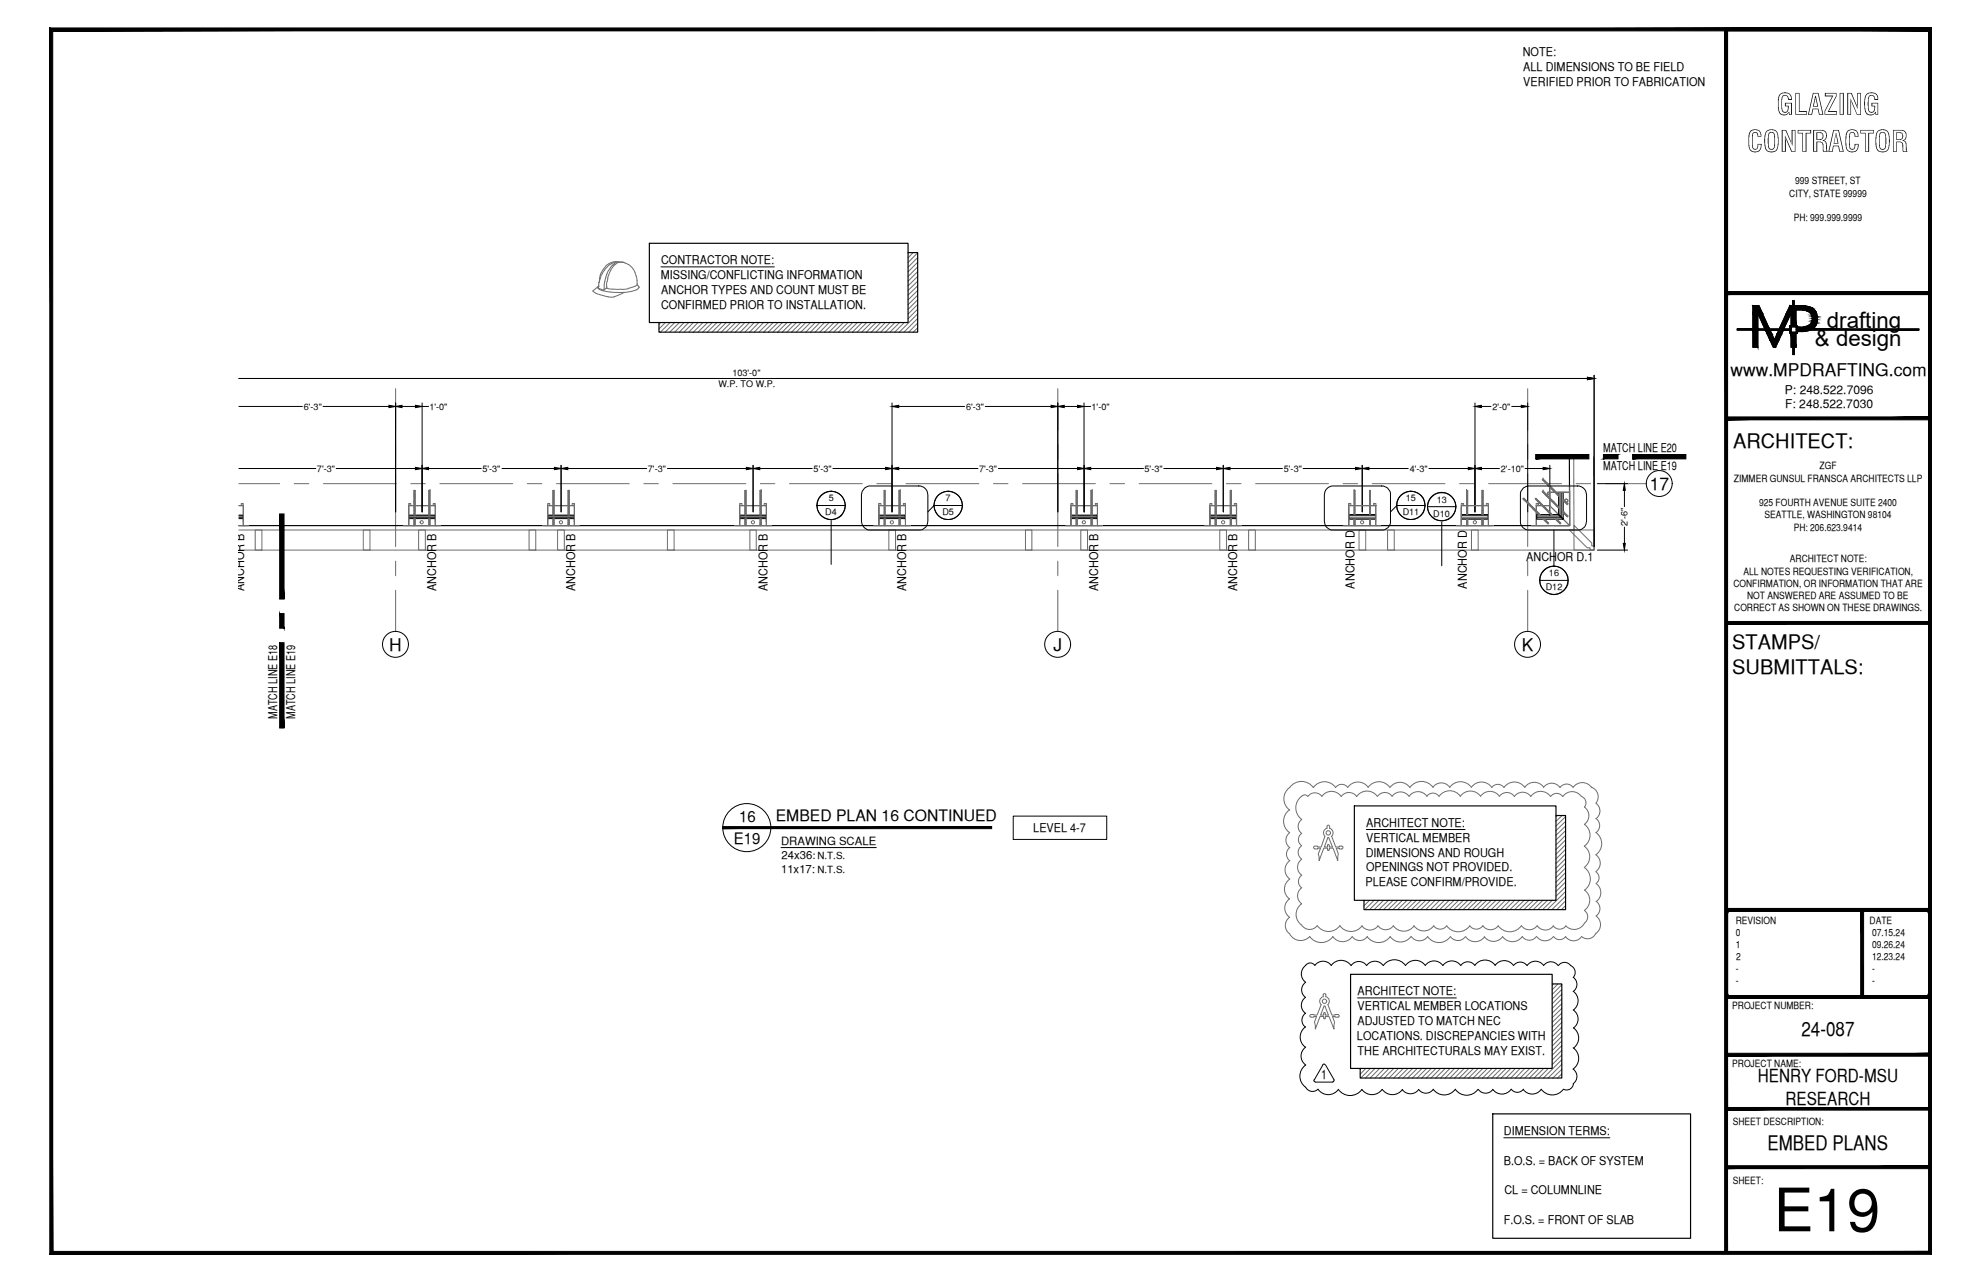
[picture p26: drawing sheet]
<svg xmlns="http://www.w3.org/2000/svg" width="432mm" height="279mm" viewBox="0 0 432 279" stroke-linecap="round" stroke-linejoin="round" font-family="sans-serif">
<defs><g id="words">
<text font-size="13.1" x="386.6" y="268.4">E19</text>
<g font-size="6.3">
<text x="387.2" y="25">GLAZING</text>
<text x="380.8" y="33.1">CONTRACTOR</text>
</g>
<g font-size="4.9">
<text x="398.2" y="71.5">drafting</text>
<text x="395.6" y="75.5">&amp; design</text>
</g>
<g font-size="4.4">
<text x="377.8" y="97.5">ARCHITECT:</text>
<text x="377.6" y="141.5">STAMPS/</text>
<text x="377.6" y="146.9">SUBMITTALS:</text>
<text x="392.7" y="225.8">24-087</text>
<text x="385.3" y="250.7">EMBED PLANS</text>
</g>
<g font-size="3.9">
<text x="383.2" y="235.9">HENRY FORD-MSU</text>
<text x="389.2" y="240.7">RESEARCH</text>
</g>
<g font-size="3.8">
<text x="377.2" y="82">www.MPDRAFTING.com</text>
<text x="359.6" y="106.8">17</text>
<text x="84.8" y="141.8">H</text>
<text x="229.6" y="141.8">J</text>
<text x="331.7" y="141.8">K</text>
</g>
<g font-size="3.4">
<text x="161.1" y="179.1">16</text>
<text x="169.1" y="178.9">EMBED PLAN 16 CONTINUED</text>
<text x="160" y="183.9">E19</text>
</g>
<text font-size="2.8" x="288" y="235.2">1</text>
<g font-size="2.6">
<text x="331.9" y="12.3">NOTE:</text>
<text x="332" y="15.5">ALL DIMENSIONS TO BE FIELD</text>
<text x="332" y="18.7">VERIFIED PRIOR TO FABRICATION</text>
<text x="144.1" y="57.6">CONTRACTOR NOTE:</text>
<text x="144" y="60.8">MISSING/CONFLICTING INFORMATION</text>
<text x="144.1" y="64.1">ANCHOR TYPES AND COUNT MUST BE</text>
<text x="144.1" y="67.3">CONFIRMED PRIOR TO INSTALLATION.</text>
<text x="389.1" y="85.8">P: 248.522.7096</text>
<text x="389.1" y="89">F: 248.522.7030</text>
<text x="349.4" y="98.6">MATCH LINE E20</text>
<text x="349.4" y="102.5">MATCH LINE E19</text>
<text x="332.7" y="122.3">ANCHOR D.1</text>
<text x="53.2" y="128.8" transform="rotate(-90 53.2 128.8)">ANCHOR B</text>
<text x="95.1" y="128.8" transform="rotate(-90 95.1 128.8)">ANCHOR B</text>
<text x="125.3" y="128.8" transform="rotate(-90 125.3 128.8)">ANCHOR B</text>
<text x="167.3" y="128.8" transform="rotate(-90 167.3 128.8)">ANCHOR B</text>
<text x="197.5" y="128.8" transform="rotate(-90 197.5 128.8)">ANCHOR B</text>
<text x="239.4" y="128.8" transform="rotate(-90 239.4 128.8)">ANCHOR B</text>
<text x="269.7" y="128.8" transform="rotate(-90 269.7 128.8)">ANCHOR B</text>
<text x="295.2" y="128.3" transform="rotate(-90 295.2 128.3)">ANCHOR D</text>
<text x="319.7" y="128.3" transform="rotate(-90 319.7 128.3)">ANCHOR D</text>
<text x="60.4" y="156.7" transform="rotate(-90 60.4 156.7)">MATCH LINE E18</text>
<text x="64.3" y="156.7" transform="rotate(-90 64.3 156.7)">MATCH LINE E19</text>
<text x="225.2" y="181.4">LEVEL 4-7</text>
<text x="297.8" y="180.2">ARCHITECT NOTE:</text>
<text x="297.8" y="183.5">VERTICAL MEMBER</text>
<text x="297.7" y="186.7">DIMENSIONS AND ROUGH</text>
<text x="297.8" y="189.9">OPENINGS NOT PROVIDED.</text>
<text x="297.6" y="193.2">PLEASE CONFIRM/PROVIDE.</text>
<text x="295.9" y="216.9">ARCHITECT NOTE:</text>
<text x="295.9" y="220.2">VERTICAL MEMBER LOCATIONS</text>
<text x="295.8" y="226.6">LOCATIONS. DISCREPANCIES WITH</text>
<text x="295.9" y="223.4">ADJUSTED TO MATCH NEC</text>
<text x="295.9" y="229.9">THE ARCHITECTURALS MAY EXIST.</text>
<text x="327.8" y="247.3">DIMENSION TERMS:</text>
<text x="327.8" y="253.8">B.O.S. = BACK OF SYSTEM</text>
<text x="327.9" y="260.2">CL = COLUMNLINE</text>
<text x="327.8" y="266.7">F.O.S. = FRONT OF SLAB</text>
</g>
<g font-size="2.5">
<text x="170.2" y="184.1">DRAWING SCALE</text>
<text x="170.2" y="190.2">11x17:</text>
<text x="170.4" y="187.1">24x36:</text>
</g>
<g font-size="2.2">
<text x="391.3" y="40.2">999 STREET, ST</text>
<text x="390" y="42.9">CITY, STATE 99999</text>
<text x="391" y="48.2">PH: 999.999.9999</text>
<text x="378" y="105">ZIMMER GUNSUL FRANSCA ARCHITECTS LLP</text>
<text x="396.6" y="102.3">ZGF</text>
<text x="383.4" y="110.3">925 FOURTH AVENUE SUITE 2400</text>
<text x="384.6" y="113">SEATTLE, WASHINGTON 98104</text>
<text x="391" y="115.6">PH: 206.623.9414</text>
<text x="380" y="125.2">ALL NOTES REQUESTING VERIFICATION,</text>
<text x="390.1" y="122.6">ARCHITECT NOTE:</text>
<text x="377.8" y="127.9">CONFIRMATION, OR INFORMATION THAT ARE</text>
<text x="380.8" y="130.6">NOT ANSWERED ARE ASSUMED TO BE</text>
<text x="378" y="133.2">CORRECT AS SHOWN ON THESE DRAWINGS.</text>
<text x="378.3" y="201.3">REVISION</text>
<text x="378.4" y="204">0</text>
<text x="407.5" y="201.3">DATE</text>
<text x="408" y="204">07.15.24</text>
<text x="378.3" y="206.6">1</text>
<text x="378.5" y="209.2">2</text>
<text x="408" y="206.6">09.26.24</text>
<text x="408" y="209.2">12.23.24</text>
<text x="378.4" y="211.9">-</text>
<text x="378.4" y="214.5">-</text>
<text x="408" y="211.9">-</text>
<text x="408" y="214.5">-</text>
<text x="377.6" y="219.9">PROJECT NUMBER:</text>
<text x="377.6" y="232.5">PROJECT NAME:</text>
<text x="377.7" y="245.2">SHEET DESCRIPTION:</text>
<text x="377.7" y="257.9">SHEET:</text>
</g>
<g font-size="2.1">
<text x="178.2" y="187.3">N.T.S.</text>
<text x="178.2" y="190.2">N.T.S.</text>
</g>
<g font-size="2">
<text x="159.6" y="82">103'-0&quot;</text>
<text x="66.2" y="89.3">6'-3&quot;</text>
<text x="93.6" y="89.3">1'-0&quot;</text>
<text x="156.6" y="84.4">W.P. TO W.P.</text>
<text x="210.6" y="89.3">6'-3&quot;</text>
<text x="237.9" y="89.3">1'-0&quot;</text>
<text x="325.3" y="89.3">2'-0&quot;</text>
<text x="69.1" y="102.8">7'-3&quot;</text>
<text x="105.2" y="102.8">5'-3&quot;</text>
<text x="141.2" y="102.8">7'-3&quot;</text>
<text x="177.4" y="102.8">5'-3&quot;</text>
<text x="213.4" y="102.8">7'-3&quot;</text>
<text x="249.5" y="102.8">5'-3&quot;</text>
<text x="279.8" y="102.8">5'-3&quot;</text>
<text x="307.3" y="102.8">4'-3&quot;</text>
<text x="327.2" y="102.8">2'-10&quot;</text>
<text x="179.9" y="112.3">D4</text>
<text x="180.7" y="109.3">5</text>
<text x="205.4" y="112.3">D5</text>
<text x="206.1" y="109.3">7</text>
<text x="305.8" y="112.3">D11</text>
<text x="306.5" y="109.3">15</text>
<text x="312.4" y="112.6">D10</text>
<text x="313.2" y="109.6">13</text>
<text x="354.8" y="114.6" transform="rotate(-90 354.8 114.6)">2'-6&quot;</text>
<text x="337.6" y="125.6">16</text>
<text x="336.9" y="128.7">D12</text>
</g>
</g></defs>
<!-- layer: NOTES -->
<path d="M144.1 58.2h24.7M220.9 177.9h20.3v5h-20.3zM297.8 180.8h21.5M295.9 217.5h21.5M327.8 248h23.1" fill="none" stroke="#000" stroke-width=".22"/>
<!-- layer: HEAVY_2 -->
<path d="M141.5 53h56.4v17.3h-56.4zM197.9 55.1h2.1v17.3h-56.4v-2.1M342.1 99.6v15h-290M295.2 175.6h44v20.6h-44zM339.2 177.7h2v20.5h-43.9v-2M294.4 212.3h43.9v20.6h-43.9zM338.3 214.4h2.1v20.5h-43.9v-2M325.4 242.8h43.1v27.1h-43.1z" fill="none" stroke="#000" stroke-width=".25"/>
<!-- layer: SYMBOLS -->
<path d="M157.5 180.1v.5l58.7-.5zM157.5 180.6l58.7-.5v.5z" fill="#000" stroke="#000" stroke-width=".22"/>
<g fill="none" stroke="#000" stroke-width=".22">
<path d="M178.1 110.2h6.2M181.2 113.2v9.8M188.5 106.4l.9-.5h10.9a1.93 1.93 0 0 1 1.9 1.9v5.8a1.84 1.84 0 0 1-1.9 1.9h-10.6a1.93 1.93 0 0 1-1.9-1.9v-5.8l.1-.6zM209.8 110.2h-6.2l-1.4 1.4M289.1 106.6l.5-.4 .7-.3h10.9a1.84 1.84 0 0 1 1.9 1.9v5.8a1.84 1.84 0 0 1-1.9 1.9h-10.6a1.93 1.93 0 0 1-1.9-1.9v-5.8zM310.6 110.2h-6.1l-1.4 1.4M311.1 110.4h6.3M314.3 113.5v9.8M332 106.4l1-.5h10.9a1.93 1.93 0 0 1 1.9 1.9v5.8a1.84 1.84 0 0 1-1.9 1.9h-10.6a1.84 1.84 0 0 1-1.9-1.9v-6.1zM338.7 115.5v7.9M335.7 126.5h6.1"/>
<circle cx="181.1" cy="110.1" r="3.1"/>
<circle cx="181.2" cy="110.1" r="3.1"/>
<circle cx="206.7" cy="110.1" r="3.1"/>
<circle cx="307.5" cy="110.1" r="3.1"/>
<circle cx="307.6" cy="110.2" r="3.1"/>
<circle cx="314.2" cy="110.4" r="3.1"/>
<circle cx="314.3" cy="110.5" r="3.1"/>
<circle cx="338.7" cy="126.5" r="3.1"/>
<circle cx="162.8" cy="180.4" r="5.2"/>
</g>
<!-- layer: MEDIUM_2 -->
<path d="M334.8 99.1v.9M61 158.6h.9M170.2 184.7h20.8" fill="none" stroke="#000" stroke-width=".22"/>
<!-- layer: LIGHT_1 -->
<g fill="none" stroke="#6c6c6c" stroke-width=".22">
<path d="M131.2 59.7l-.3 .7M131.8 58.9l-.5 .8M132 58.1l-1 1.5-.4 2M132.3 59.7l-.3 .9M132.4 58.1l-.6 .8M132.6 58.9l-.3 .8M132.7 59.9l-.2 .8M132.7 57.5l-.7 .5M133.1 57.6l-.7 .5M133.1 58.3l-.4 .7M133.5 58.3l-.8 1.6M133.5 57.8l-.4 .4"/>
<path d="M133.8 57.5l-.3 .3M134.1 57.3l-.3 .2M134.4 57l-1.3 .6M134.4 57.1h1M134.4 57l-1.7 .5M134.4 57.4l-.9 .9M134.5 57.1l-.4 .2M134.8 57.2l-.4 .2M134.9 57l-.4 .1M135.4 57.1l.8 .2M135.7 57.2h-.9M135.7 57.1l.3 .1"/>
<path d="M136.3 57.3l.7 .4M137 57.7l.8 .7 .6 1M138.4 59.4l.4 1.2 .1 1.3M198 55.1l-.1 .1M199 55.1l-1.1 1.1M200 55.1l-2.1 2.1M200 56.1l-2.1 2.1M200 57.1l-2.1 2.1M200 58.2l-2.1 2.1M200 59.2l-2.1 2.1M129.3 63.3v.2l.6 .4M129.9 63.9l.8 .3a6.7 6.7 0 0 0 3.2 .5"/>
<path d="M130.2 62.5a1.66 1.66 0 0 0 1.3 .9M130.5 61.6v.8M130.6 62.3l-1.3 1M130.9 60.4l-.3 1.2M131.5 63.4l2.1 .3h2.4M131.7 62.3l-.1 .9M131.8 61.3l-.1 1M132 60.6l-.2 .7M132.1 62.8h.4M132.3 62.4v.3l-.7 .5-1.2-.4 .2-.4M132.3 61.4l-.1 1M132.5 62.9l1 .1"/>
<path d="M132.5 60.6l-.1 .8M133.5 63h2.1M136 63.8l-2.2 .9M137 62.9l-1.4 .2M138.4 62.4l-1.5 .4M138.7 63.2l-1 .3-1.7 .2M138.9 61.9v.1M138.9 62l.4 .5M138.9 62l-.5 .5M139.2 62.5v.1M139.3 62.7l-.6 .5M139.3 62.6v.1"/>
<path d="M144 70.3l-.4 .4M145 70.3l-1.4 1.4M146 70.3l-2 2.1M147.1 70.3l-2.1 2.1M148.1 70.3l-2.1 2.1M149.1 70.3l-2 2.1M150.1 70.3l-2 2.1M151.1 70.3l-2 2.1M152.1 70.3l-2 2.1M153.2 70.3l-2.1 2.1M154.2 70.3l-2.1 2.1M155.3 70.3l-2.1 2.1"/>
<path d="M156.3 70.3l-2.1 2.1M157.3 70.3l-2.1 2.1M158.3 70.3l-2.1 2.1M159.3 70.3l-2.1 2.1M160.3 70.3l-2.1 2.1M161.4 70.3l-2.1 2.1M162.4 70.3l-2.1 2.1M163.4 70.3l-2 2.1M164.4 70.3l-2 2.1M165.4 70.3l-2 2.1M166.4 70.3l-2 2.1M167.5 70.3l-2.1 2.1"/>
<path d="M168.5 70.3l-2.1 2.1M169.5 70.3l-2.1 2.1M170.6 70.3l-2.1 2.1M171.6 70.3l-2.1 2.1M172.6 70.3l-2.1 2.1M173.6 70.3l-2.1 2.1M174.6 70.3l-2.1 2.1M175.6 70.3l-2.1 2.1M176.7 70.3l-2.1 2.1M177.7 70.3l-2.1 2.1M178.7 70.3l-2 2.1M179.7 70.3l-2 2.1"/>
<path d="M180.7 70.3l-2 2.1M181.8 70.3l-2.1 2.1M182.8 70.3l-2.1 2.1M183.8 70.3l-2.1 2.1M184.8 70.3l-2 2.1M185.9 70.3l-2.1 2.1M186.9 70.3l-2.1 2.1M187.9 70.3l-2.1 2.1M188.9 70.3l-2.1 2.1M189.9 70.3l-2.1 2.1M190.9 70.3l-2.1 2.1M192 70.3l-2.1 2.1"/>
<path d="M193 70.3l-2.1 2.1M194 70.3l-2 2.1M195.1 70.3l-2.1 2.1M196.1 70.3l-2.1 2.1M197.1 70.3l-2.1 2.1M200 60.3l-2.1 2M200 61.3l-2.1 2M200 62.3l-2.1 2M200 63.3l-2.1 2M200 64.3l-2.1 2.1M200 65.3l-2.1 2.1M200 66.4l-2.1 2.1"/>
<path d="M200 67.4l-2.1 2.1M200 68.4l-4 4M200 69.4l-3 3M200 70.4l-1.9 2M200 71.4l-.9 1M339.5 177.7l-.3 .3M340.5 177.7l-1.3 1.3M341.2 178l-2 2M341.2 179l-2 2M286.6 185l1.2-.2-.5 1.3 .2 1.5 1-2.8h.9v.5l.3-.1M288.8 182.2l-.8 2.4h-.8v-.2h-.7l-.1 .4 .2 .2M289.2 180.1v.4a1.05 1.05 0 0 0-.4 1.8"/>
<path d="M289.2 180.1l.3-.3 .3 .3M289.4 184.2v.4h-.7l.7-2h.2l.8 2h-.6v-.4M289.4 184.2l.1-.2 .2 .2M289.8 180.1v.4a1.05 1.05 0 0 1 .5 1.8M290.3 182.2l.8 2.4h.8v-.2h.7l.1 .4-.3 .2M292.5 185l-1.2-.2 .4 1.3-.1 1.5-1-2.8h-.8v.4M297.5 196.2l-.2 .2M298.5 196.2l-1.2 1.2M299.5 196.2l-2 2M300.5 196.2l-2 2M301.6 196.2l-2.1 2M302.6 196.2l-2.1 2"/>
<path d="M303.7 196.2l-2.1 2M304.7 196.2l-2.1 2M305.7 196.2l-2.1 2M306.7 196.2l-2.1 2M307.7 196.2l-2.1 2M308.7 196.2l-2.1 2M309.8 196.2l-2.1 2M310.8 196.2l-2.1 2M311.8 196.2l-2.1 2M312.8 196.2l-2 2M313.8 196.2l-2 2M314.8 196.2l-2 2"/>
<path d="M315.8 196.2l-2 2M316.9 196.2l-2.1 2M317.9 196.2l-2.1 2M319 196.2l-2.1 2M320 196.2l-2.1 2M321 196.2l-2.1 2M322 196.2l-2.1 2M323 196.2l-2.1 2M324 196.2l-2.1 2M325.1 196.2l-2.1 2M326.1 196.2l-2.1 2M327.1 196.2l-2 2"/>
<path d="M328.1 196.2l-2 2M329.1 196.2l-2 2M330.1 196.2l-2 2M331.2 196.2l-2.1 2M332.2 196.2l-2.1 2M333.2 196.2l-2 2M334.3 196.2l-2.1 2M335.3 196.2l-2.1 2M336.3 196.2l-2.1 2M337.3 196.2l-2.1 2M338.3 196.2l-2.1 2M341.2 180l-2 2.1"/>
<path d="M341.2 181l-2 2.1M341.2 182.1l-2 2M341.2 183.1l-2 2.1M341.2 184.1l-2 2.1M341.2 185.1l-2 2.1M341.2 186.1l-2 2.1M341.2 187.1l-2 2.1M341.2 188.2l-2 2M341.2 189.2l-2 2.1M341.2 190.2l-2 2.1M341.2 191.2l-2 2.1M341.2 192.2l-2 2.1"/>
<path d="M341.2 193.3l-2 2M341.2 194.3l-4 3.9M341.2 195.3l-2.9 2.9M341.2 196.3l-1.9 1.9M341.2 197.4l-.8 .8M338.6 214.4l-.3 .3M339.6 214.4l-1.3 1.3M340.4 214.6l-2.1 2.1M340.4 215.6l-2.1 2.1M340.4 216.7l-2.1 2.1M340.4 217.7l-2.1 2.1M340.4 218.8l-2.1 2"/>
<path d="M340.4 219.8l-2.1 2M285.8 221.1l-.3 .3 .3 .3M285.8 221.1l1.3 .1 .9-2.2a1.02 1.02 0 0 1 .4-1.8l.1-.5 .2-.2 .2 .2 .1 .5a1.02 1.02 0 0 1 .4 1.8l.9 2.2 1.4-.1 .2 .3-.3 .3-1.2-.1 .5 1.2-.1 1.5-1.1-2.7h-.8v.3M285.8 221.7l1.2-.1-.5 1.2 .2 1.5 1-2.7h.8v.3M288.5 220.9v.3h-.7l.8-1.9h.2l.8 1.9h-.7v-.3M288.5 220.8l.2-.1 .2 .1M288.5 221.9l.2 .2 .2-.2M296.7 232.9l-.2 .2M297.7 232.9l-1.2 1.2M298.7 232.9l-2.1 2M299.7 232.9l-2.1 2M300.7 232.9l-2.1 2"/>
<path d="M301.8 232.9l-2.1 2M302.8 232.9l-2.1 2M303.8 232.9l-2 2M304.8 232.9l-2 2M305.9 232.9l-2.1 2M306.9 232.9l-2.1 2M307.9 232.9l-2.1 2M308.9 232.9l-2.1 2M309.9 232.9l-2.1 2M311 232.9l-2.1 2M312 232.9l-2.1 2M313 232.9l-2.1 2"/>
<path d="M314 232.9l-2.1 2M315 232.9l-2.1 2M316 232.9l-2 2M317.1 232.9l-2.1 2M318.1 232.9l-2.1 2M319.2 232.9l-2.1 2M320.2 232.9l-2.1 2M321.2 232.9l-2.1 2M322.2 232.9l-2.1 2M323.2 232.9l-2.1 2M324.2 232.9l-2.1 2M325.2 232.9l-2 2"/>
<path d="M326.3 232.9l-2.1 2M327.3 232.9l-2.1 2M328.3 232.9l-2.1 2M329.3 232.9l-2.1 2M330.3 232.9l-2 2M331.3 232.9l-2 2M332.4 232.9l-2.1 2M333.4 232.9l-2.1 2M334.5 232.9l-2.1 2M335.5 232.9l-2.1 2M336.5 232.9l-2.1 2M337.5 232.9l-2.1 2"/>
<path d="M340.4 220.8l-2.1 2M340.4 221.8l-2.1 2M340.4 222.8l-2.1 2.1M340.4 223.8l-2.1 2.1M340.4 224.9l-2.1 2M340.4 225.9l-2.1 2.1M340.4 226.9l-2.1 2.1M340.4 227.9l-2.1 2.1M340.4 228.9l-2.1 2.1M340.4 229.9l-2.1 2.1M340.4 230.9l-4 4M340.4 232l-3 2.9"/>
<path d="M340.4 233l-1.9 1.9M340.4 234.1l-.9 .8"/>
<circle cx="289.5" cy="181.5" r=".48"/>
<circle cx="288.7" cy="218.2" r=".48"/>
</g>
<!-- layer: SURROUNDING CONDITIONS -->
<g fill="none" stroke="#6c6c6c" stroke-width=".22">
<path d="M343 99.6l.1 20.3h4.4l-.2-20.3M52.1 110.2h.9v4.4h-.9h2h-1.1M52.1 110.2h.9h-.4v-.5h.4v4.9h.5M52.1 115.5h295.4v4.4h-295.4M52.8 109.9h.1M53 113.2v.5M55.6 115.5h1.5v4.4h-1.5zM79.2 115.5h1.4v4.4h-1.4zM89.1 110.6v4h5.8v-4.4h-5.8v4.4M89.1 113.2v.5M89.3 109.9h.1M90.2 106.9l.3 .3"/>
<path d="M90.2 107.2l.3 .3M90.2 107.4l.3 .3M90.2 107.7l.3 .2M90.2 107.9l.3 .3M90.2 108.2l.3 .3M90.2 108.5l.3 .2M90.2 108.7l.3 .3M90.2 109l.3 .2M90.2 109.2l.3 .3M90.2 109.5l.3 .2M90.2 109.7l.3 .3M90.2 110l.3 .2"/>
<path d="M90.2 110.2l.3 .3M90.2 110.5l.3 .2M90.2 110.7l.3 .3M90.2 111l.3 .3M90.2 111.3l.3 .2M90.2 111.5l.3 .3M90.2 111.8l.3 .2M90.2 112l.2 .3M90.2 113.3l.3 .2M90.2 113.5l.3 .3M90.2 113.8l.3 .2M90.2 114l.3 .3"/>
<path d="M90.2 114.3l.3 .3M90.2 107l.3 .3M90.2 107.5l.3 .3M90.2 107.8l.3 .2M90.2 108l.3 .3M90.2 108.3l.3 .2M90.2 108.5l.3 .3M90.2 108.8l.3 .2M90.2 109l.3 .3M90.2 109.3l.3 .2M90.2 109.5l.3 .3M90.2 110.1l.3 .2"/>
<path d="M90.2 110.4l.3 .2M90.2 110.6l.3 .2M90.2 110.9l.3 .2M90.2 111.1l.3 .2M90.2 111.4l.3 .2M90.2 111.6l.3 .2M90.2 111.9l.3 .2M90.2 112.1l.2 .2M90.2 113.2l.3 .2M90.2 113.4l.3 .3M90.2 113.7l.3 .2M90.2 113.9l.3 .3"/>
<path d="M90.2 114.2l.3 .2M90.2 114.4l.2 .2M90.2 112.3v-5.4h.3v5.4M90.4 106.9l.1 .1M90.4 113l.1 .1M90.4 113l.1 1.6h-.3v-1.6l.3 .3M90.4 106.9h.1M91.2 115.5h1.5v4.4h-1.5zM93.5 113v1.6h.2M93.5 106.9l.2 .2M93.5 107.1l.2 .3M93.5 107.4l.2 .2"/>
<path d="M93.5 107.6l.2 .3M93.5 107.9l.2 .2M93.5 108.1l.2 .3M93.5 108.4l.2 .2M93.5 108.6l.2 .3M93.5 108.9l.2 .3M93.5 109.2l.2 .2M93.5 109.5l.2 .2M93.5 109.7l.2 .2M93.5 110l.2 .2M93.5 110.2l.2 .2M93.5 110.5l.2 .2"/>
<path d="M93.5 110.7l.2 .2M93.5 111l.2 .2M93.5 111.3l.2 .1M93.5 111.5l.2 .2M93.5 111.8l.2 .2M93.5 112l.2 .2M93.5 106.9v5.4M93.5 113.3l.2 .2M93.5 113.5l.2 .3M93.5 113.8l.2 .2M93.5 114l.2 .3M93.5 114.3l.2 .3"/>
<path d="M93.5 114.6h.1M93.5 107l.2 .2M93.5 107.3l.2 .1M93.5 107.5l.2 .2M93.5 107.8l.2 .2M93.5 108l.2 .3M93.5 108.3l.2 .2M93.5 108.5l.2 .3M93.5 108.8l.2 .2M93.5 109l.2 .3M93.5 109.3l.2 .2M93.5 109.5l.2 .3"/>
<path d="M93.5 109.8l.2 .2M93.5 110l.2 .3M93.5 110.3l.2 .3M93.5 110.6l.2 .2M93.5 110.8l.2 .3M93.5 111.1l.2 .2M93.5 111.3l.2 .3M93.5 111.6l.2 .2M93.5 111.8l.2 .3M93.5 112.1l.2 .2M93.5 113.1l.2 .2M93.5 113.3l.2 .3"/>
<path d="M93.5 113.6l.2 .3M93.5 113.9l.2 .2M93.5 114.1l.2 .3M93.5 114.4l.2 .2M93.5 106.9h.2M93.5 113l.2 .3M93.7 106.9h.1M93.7 113v.1M93.7 106.9v5.4M93.7 113v1.6M94.7 109.9h.1M94.9 114.6h1h-7.9h1.1v-4.9h.4v.5h-.4h5.8h-.5v-.5h.5v4.9h.4"/>
<path d="M94.9 113.2v.5M115.3 115.5h1.5v4.4h-1.5zM119.4 110.6v4h5.8v-4.4h-5.8v4.4M119.4 113.2v.5M119.6 109.9h.1M120.5 112l.3 .3v-5.4h-.3v5.4M120.5 109.7l.3 .3M120.5 110.2l.3 .3M120.5 110.5l.3 .2M120.5 110.7l.3 .3M120.5 111l.3 .3M120.5 107l.3 .3"/>
<path d="M120.5 107.3l.3 .2M120.5 107.5l.3 .3M120.5 107.8l.3 .2M120.5 108l.3 .3M120.5 108.3l.3 .2M120.5 108.8l.3 .2M120.5 109.5l.3 .3M120.5 109.8l.3 .2M120.5 106.9l.3 .3M120.5 107.2l.3 .2M120.5 107.4l.3 .3M120.5 107.7l.3 .2"/>
<path d="M120.5 107.9l.3 .3M120.5 108.2l.3 .3M120.5 108.5l.3 .3M120.5 108.7l.3 .3M120.5 109l.3 .2M120.5 109.2l.3 .3M120.5 109.5l.3 .2M120.5 110l.3 .2M120.5 111.3l.3 .2M120.5 111.5l.3 .3M120.5 111.8l.3 .2M120.5 113.3l.3 .2"/>
<path d="M120.5 113.5l.3 .3M120.5 113.8l.3 .2M120.5 114l.3 .3M120.5 114.3l.3 .3M120.5 109l.3 .3M120.5 110.1l.3 .2M120.5 110.4l.3 .2M120.5 110.6l.3 .2M120.5 110.9l.3 .2M120.5 111.1l.3 .2M120.5 111.4l.3 .2M120.5 111.6l.3 .2"/>
<path d="M120.5 111.9l.3 .2M120.5 112.1l.1 .2M120.5 113.2l.3 .2M120.5 113.4l.3 .3M120.5 113.7l.3 .2M120.5 113.9l.3 .3M120.5 114.2l.3 .2M120.5 114.4l.2 .2M120.6 106.9l.2 .1M120.6 113l.2 .1M120.8 113h.1M120.8 113v1.6h-.3v-1.6l.3 .3"/>
<path d="M121.5 115.5h1.5v4.4h-1.5zM123.8 112.3h.1M123.8 114.6h.1M123.8 106.9h.3v5.4M123.8 106.9l.3 .2M123.8 107.1l.3 .3M123.8 107.4l.3 .2M123.8 107.6l.3 .3M123.8 107.9l.3 .2M123.8 108.1l.3 .3M123.8 108.4l.3 .2M123.8 108.6l.3 .3"/>
<path d="M123.8 108.9l.3 .3M123.8 109.2l.3 .2M123.8 109.5l.3 .2M123.8 109.7l.3 .2M123.8 110l.3 .2M123.8 110.2l.3 .2M123.8 110.5l.3 .2M123.8 110.7l.3 .2M123.8 111l.3 .2M123.8 111.3l.3 .1M123.8 111.5l.3 .2M123.8 111.8l.3 .2"/>
<path d="M123.8 112l.3 .2M123.8 113.3l.3 .3M123.8 113.5l.3 .3M123.8 113.8l.3 .2M123.8 114l.3 .3M123.8 114.3l.3 .3M123.8 107l.3 .2M123.8 107.3l.3 .1M123.8 107.5l.3 .2M123.8 107.8l.3 .2M123.8 108l.3 .3M123.8 108.3l.3 .2"/>
<path d="M123.8 108.5l.3 .3M123.8 108.8l.3 .2M123.8 109l.3 .3M123.8 109.3l.3 .2M123.8 109.5l.3 .3M123.8 109.8l.3 .2M123.8 110l.3 .3M123.8 110.3l.3 .3M123.8 110.6l.3 .2M123.8 110.8l.3 .3M123.8 111.1l.3 .2M123.8 111.3l.3 .3"/>
<path d="M123.8 111.6l.3 .2M123.8 111.8l.3 .3M123.8 112.1l.2 .2M123.8 113.1l.3 .2M123.8 113.6l.3 .3M123.8 113.9l.3 .2M123.8 114.1l.3 .3M123.8 114.4l.2 .2M123.8 106.9v5.4M124 106.9h.1M124 113l.1 .1M124.1 113.3l-.3-.3v1.6h.3"/>
<path d="M124.1 113v1.6M125 109.9h.1M125.2 113.2v.5M125.2 114.6h1h-7.9h1.1v-4.9h.4v.5h-.4h5.8h-.5v-.5h.5v4.9h.5M145.5 115.5h1.4v4.4h-1.4zM161.2 110.6v4h5.8v-4.4h-5.8v4.4M161.2 113.2v.5M161.5 109.9h.1M162.4 112l.2 .3v-5.4h-.2v5.4M162.4 109.7l.2 .3M162.4 110l.2 .2M162.4 110.5l.2 .2"/>
<path d="M162.4 110.7l.2 .3M162.4 111l.2 .3M162.4 106.9l.2 .4M162.4 107.3l.2 .2M162.4 107.5l.2 .3M162.4 107.8l.2 .2M162.4 108l.2 .3M162.4 108.3l.2 .2M162.4 108.5l.2 .3M162.4 109.8l.2 .2M162.4 107.2l.2 .2M162.4 107.4l.2 .3"/>
<path d="M162.4 107.7l.2 .2M162.4 107.9l.2 .3M162.4 108.2l.2 .3M162.4 108.5l.2 .2M162.4 108.7l.2 .3M162.4 109l.2 .2M162.4 109.2l.2 .3M162.4 109.5l.2 .3M162.4 110.2l.2 .3M162.4 111.3l.2 .2M162.4 111.5l.2 .3M162.4 111.8l.2 .2"/>
<path d="M162.4 113.3l.2 .2M162.4 113.5l.2 .3M162.4 113.8l.2 .2M162.4 114l.2 .3M162.4 114.3l.2 .3M162.4 109l.2 .3M162.4 109.3l.2 .2M162.4 110.1l.2 .2M162.4 110.4l.2 .2M162.4 110.6l.2 .2M162.4 110.9l.2 .2M162.4 111.1l.2 .2"/>
<path d="M162.4 111.4l.2 .2M162.4 111.6l.2 .2M162.4 111.9l.2 .2M162.4 112.1l.2 .2M162.4 113.2l.2 .2M162.4 113.4l.2 .3M162.4 113.7l.2 .2M162.4 113.9l.2 .3M162.4 114.2l.2 .2M162.4 114.4l.2 .2M162.5 106.9l.1 .1M162.6 106.9h.1"/>
<path d="M162.6 113v.1M162.6 113h.1M162.6 113v1.6h-.2v-1.6l.2 .3M163.4 115.5h1.4v4.4h-1.4zM165.7 112.3h.1M165.7 114.6h.1M165.7 106.9h.2M165.7 106.9l.2 .2M165.7 107.1l.2 .3M165.7 107.4l.2 .2M165.7 107.6l.2 .3M165.7 107.9l.2 .2"/>
<path d="M165.7 108.1l.2 .3M165.7 108.4l.2 .2M165.7 108.6l.2 .3M165.7 108.9l.2 .3M165.7 109.2l.2 .2M165.7 109.5l.2 .2M165.7 109.7l.2 .2M165.7 110l.2 .2M165.7 110.2l.2 .2M165.7 110.5l.2 .2M165.7 110.7l.2 .2M165.7 111l.2 .2"/>
<path d="M165.7 111.3l.2 .1M165.7 111.5l.2 .2M165.7 111.8l.2 .2M165.7 112l.2 .2M165.7 113.3l.2 .2M165.7 113.5l.2 .4M165.7 113.8l.2 .2M165.7 114l.2 .3M165.7 114.3l.2 .3M165.7 107l.2 .2M165.7 107.3l.2 .1M165.7 107.5l.2 .2"/>
<path d="M165.7 107.8l.2 .2M165.7 108l.2 .3M165.7 108.3l.2 .2M165.7 108.5l.2 .3M165.7 108.8l.2 .2M165.7 109l.2 .3M165.7 109.3l.2 .2M165.7 109.5l.2 .3M165.7 109.8l.2 .2M165.7 110l.2 .3M165.7 110.3l.2 .3M165.7 110.6l.2 .2"/>
<path d="M165.7 110.8l.2 .3M165.7 111.1l.2 .2M165.7 111.3l.2 .3M165.7 111.6l.2 .2M165.7 111.8l.2 .3M165.7 112.1l.2 .2M165.7 113.1l.2 .2M165.7 113.3l.2 .3M165.7 113.9l.2 .2M165.7 114.1l.2 .3M165.7 114.4l.2 .2M165.7 106.9v5.4"/>
<path d="M165.8 106.9h.1M165.9 113v.1M165.9 106.9h.1M165.9 113.3l-.2-.3v1.6h.2M165.9 106.9v5.4M165.9 113v1.6M166.8 109.9h.1M167 113.2v.5M167.1 114.6h1h-8h1.1v-4.9h.5v.5h-.5h5.9h-.5v-.5h.5v4.9h.4M191.6 110.6v4h5.8v-4.4h-5.8v4.4M191.6 113.2v.5M191.8 109.9h.1"/>
<path d="M192.7 112l.2 .3v-5.4h-.2v5.4M192.7 110.1l.2 .2M192.7 110.9l.2 .2M192.7 110.4l.2 .2M192.7 110.6l.2 .2M192.7 111.1l.2 .2M192.7 106.9l.2 .3M192.7 107.2l.2 .2M192.7 107.4l.2 .3M192.7 107.7l.2 .2M192.7 107.9l.2 .4M192.7 108.2l.2 .3"/>
<path d="M192.7 108.5l.2 .2M192.7 108.7l.2 .3M192.7 109l.2 .2M192.7 109.2l.2 .3M192.7 109.5l.2 .2M192.7 109.7l.2 .3M192.7 110l.2 .2M192.7 110.2l.2 .3M192.7 110.5l.2 .2M192.7 110.7l.2 .3M192.7 111l.2 .3M192.7 111.3l.2 .2"/>
<path d="M192.7 111.5l.2 .3M192.7 111.8l.2 .2M192.7 113.3l.2 .2M192.7 113.5l.2 .3M192.7 113.8l.2 .2M192.7 114l.2 .3M192.7 114.3l.2 .3M192.7 107l.2 .3M192.7 107.3l.2 .2M192.7 107.5l.2 .3M192.7 107.8l.2 .2M192.7 108.3l.2 .2"/>
<path d="M192.7 108.5l.2 .3M192.7 108.8l.2 .2M192.7 109l.2 .3M192.7 109.5l.2 .3M192.7 109.8l.2 .2M192.7 111.4l.2 .2M192.7 111.6l.2 .2M192.7 111.9l.2 .2M192.7 112.1l.1 .2M192.7 113.2l.2 .2M192.7 113.4l.2 .3M192.7 113.7l.2 .2"/>
<path d="M192.7 113.9l.2 .3M192.7 114.2l.2 .2M192.7 114.4l.1 .2M192.8 106.9l.1 .1M192.8 113l.1 .1M192.9 113h.1M192.9 113v1.6h-.2v-1.6l.2 .3M193.7 115.5h1.5v4.4h-1.5zM196 106.9v5.4M196 114.6h.1M196 106.9h.2M196 106.9l.2 .2"/>
<path d="M196 107.1l.2 .3M196 107.4l.2 .2M196 107.6l.2 .3M196 107.9l.2 .2M196 108.1l.2 .3M196 108.4l.2 .2M196 108.6l.2 .3M196 108.9l.2 .3M196 109.2l.2 .2M196 109.5l.2 .2M196 109.7l.2 .2M196 110l.2 .2"/>
<path d="M196 110.2l.2 .2M196 110.5l.2 .2M196 110.7l.2 .2M196 111l.2 .2M196 111.3l.2 .1M196 111.5l.2 .2M196 111.8l.2 .2M196 112l.2 .2M196 113.3l.2 .2M196 113.5l.2 .3M196 113.8l.2 .2M196 114l.2 .3"/>
<path d="M196 114.3l.2 .3M196 107l.2 .2M196 107.3l.2 .1M196 107.5l.2 .2M196 107.8l.2 .2M196 108l.2 .3M196 108.3l.2 .2M196 108.5l.2 .3M196 108.8l.2 .2M196 109l.2 .3M196 109.3l.2 .2M196 109.5l.2 .3"/>
<path d="M196 109.8l.2 .2M196 110l.2 .3M196 110.3l.2 .3M196 110.6l.2 .2M196 110.8l.2 .3M196 111.1l.2 .2M196 111.3l.2 .3M196 111.6l.2 .2M196 111.8l.2 .3M196 112.1l.2 .2M196 113.1l.2 .2M196 113.3l.2 .3"/>
<path d="M196 113.6l.2 .3M196 113.9l.2 .2M196 114.1l.2 .3M196 114.4l.2 .2M196.2 106.9h.1M196.2 113v.1M196.2 113.3l-.2-.3v1.6h.2M196.2 106.9v5.4M196.2 113v1.6M197.1 109.9h.1M197.4 114.6h1h-7.9h1v-4.9h.5v.5h-.5h5.9h-.5v-.5h.5v4.9h.4M197.4 113.2v.5"/>
<path d="M223.5 115.5h1.4v4.4h-1.4zM233.4 110.6v4h5.8v-4.4h-5.8v4.4M233.4 113.2v.5M233.6 109.9h.1M234.6 112.3v-5.4h.2v5.4M234.6 106.9l.2 .3M234.6 107.2l.2 .2M234.6 107.4l.2 .4M234.6 107.7l.2 .2M234.6 107.9l.2 .3M234.6 108.2l.2 .3M234.6 108.5l.2 .2"/>
<path d="M234.6 108.7l.2 .3M234.6 109l.2 .2M234.6 109.2l.2 .3M234.6 109.5l.2 .2M234.6 109.7l.2 .3M234.6 110l.2 .2M234.6 110.2l.2 .3M234.6 110.5l.2 .2M234.6 110.7l.2 .3M234.6 111l.2 .3M234.6 111.3l.2 .2M234.6 111.5l.2 .3"/>
<path d="M234.6 111.8l.2 .2M234.6 112l.2 .3M234.6 113.3l.2 .2M234.6 113.5l.2 .3M234.6 113.8l.2 .2M234.6 114l.2 .3M234.6 114.3l.2 .3M234.6 107l.2 .3M234.6 107.3l.2 .2M234.6 107.8l.2 .2M234.6 108l.2 .3M234.6 108.3l.2 .2"/>
<path d="M234.6 108.5l.2 .3M234.6 108.8l.2 .2M234.6 109l.2 .3M234.6 109.3l.2 .2M234.6 109.5l.2 .3M234.6 109.8l.2 .2M234.6 110.1l.2 .2M234.6 110.4l.2 .2M234.6 110.6l.2 .2M234.6 110.9l.2 .2M234.6 111.1l.2 .2M234.6 111.4l.2 .2"/>
<path d="M234.6 111.6l.2 .2M234.6 111.9l.2 .2M234.6 112.1l.1 .2M234.6 113.2l.2 .2M234.6 113.4l.2 .3M234.6 113.7l.2 .2M234.6 113.9l.2 .3M234.6 114.2l.2 .2M234.6 114.4l.1 .2M234.7 106.9l.1 .1M234.7 113l.1 .1M234.8 113v1.6h-.2v-1.6l.2 .3"/>
<path d="M234.8 106.9h.1M235.6 115.5h1.4v4.4h-1.4zM237.8 113v1.6h.3M237.8 106.9l.1 5.4M237.8 114.6h.1M237.8 106.9h.3M237.8 106.9l.3 .2M237.8 107.1l.3 .3M237.8 107.4l.3 .2M237.8 107.6l.3 .3M237.8 107.9l.3 .2M237.8 108.1l.3 .3"/>
<path d="M237.8 108.4l.3 .2M237.8 108.6l.3 .3M237.8 108.9l.3 .3M237.8 109.2l.3 .2M237.8 109.5l.3 .2M237.8 109.7l.3 .2M237.8 110l.3 .2M237.8 110.2l.3 .2M237.8 110.5l.3 .2M237.8 110.7l.3 .2M237.8 111l.3 .2M237.8 111.3l.3 .1"/>
<path d="M237.8 111.5l.3 .2M237.8 111.8l.3 .2M237.8 112l.3 .2M237.8 113.3l.3 .3M237.8 113.5l.3 .3M237.8 113.8l.3 .2M237.8 114l.3 .3M237.8 114.3l.3 .3M237.8 107l.3 .2M237.8 107.3l.3 .1M237.8 107.5l.3 .2M237.8 107.8l.3 .2"/>
<path d="M237.8 108l.3 .3M237.8 108.3l.3 .2M237.8 108.5l.3 .3M237.8 108.8l.3 .2M237.8 109l.3 .3M237.8 109.3l.3 .2M237.8 109.5l.3 .3M237.8 109.8l.3 .2M237.8 110l.3 .3M237.8 110.3l.3 .3M237.8 110.6l.3 .2M237.8 110.8l.3 .3"/>
<path d="M237.8 111.1l.3 .2M237.8 111.3l.3 .3M237.8 111.6l.3 .2M237.8 111.8l.3 .3M237.8 112.1l.2 .2M237.8 113.1l.3 .2M237.8 113.6l.3 .3M237.8 113.9l.3 .2M237.8 114.1l.3 .3M237.8 114.4l.2 .2M237.9 113l.2 .3M238 106.9h.1"/>
<path d="M238 113l.1 .1M238.1 106.9h.1M238.1 106.9v5.4M238.1 113v1.6M239 109.9h.1M239.2 114.6h1.1h-8h1.1v-4.9h.5v.5h-.5h5.8h-.4v-.5h.4v4.9h.4M239.2 113.2v.5M263.7 110.6v4h5.8v-4.4h-5.8v4.4M263.7 113.2v.5M264 109.9h.1M264.9 112l.2 .3v-5.4h-.2v5.4M264.9 109.7l.2 .3"/>
<path d="M264.9 110l.2 .2M264.9 110.5l.2 .2M264.9 110.7l.2 .3M264.9 111l.2 .3M264.9 107l.2 .3M264.9 107.3l.2 .2M264.9 107.5l.2 .3M264.9 107.8l.2 .2M264.9 108l.2 .3M264.9 108.3l.2 .2M264.9 108.5l.2 .3M264.9 109.5l.2 .3"/>
<path d="M264.9 109.8l.2 .2M264.9 106.9l.2 .3M264.9 107.2l.2 .2M264.9 107.4l.2 .3M264.9 107.7l.2 .2M264.9 107.9l.2 .3M264.9 108.2l.2 .3M264.9 108.5l.2 .2M264.9 108.7l.2 .3M264.9 109l.2 .2M264.9 109.2l.2 .3M264.9 110.2l.2 .3"/>
<path d="M264.9 111.3l.2 .2M264.9 111.5l.2 .3M264.9 111.8l.2 .2M264.9 113.3l.2 .2M264.9 113.5l.2 .3M264.9 113.8l.2 .2M264.9 114l.2 .3M264.9 114.3l.2 .3M264.9 109l.2 .3M264.9 109.3l.2 .2M264.9 110.1l.2 .2M264.9 110.4l.2 .2"/>
<path d="M264.9 110.6l.2 .2M264.9 110.9l.2 .2M264.9 111.1l.2 .2M264.9 111.4l.2 .2M264.9 111.6l.2 .2M264.9 111.9l.2 .2M264.9 112.1l.1 .2M264.9 113.2l.2 .2M264.9 113.4l.2 .3M264.9 113.7l.2 .2M264.9 113.9l.2 .3M264.9 114.2l.2 .2"/>
<path d="M264.9 114.4l.1 .2M265 106.9l.1 .1M265 113l.1 .1M265 106.9h.1M265.1 113h.1M265.1 113v1.6h-.2v-1.6l.2 .3M265.9 115.5h1.4v4.4h-1.4zM268.2 112.3h.1M268.2 114.6h.1M268.2 106.9h.2v5.4M268.2 106.9l.2 .2M268.2 107.1l.2 .3"/>
<path d="M268.2 107.4l.2 .2M268.2 107.6l.2 .3M268.2 107.9l.2 .2M268.2 108.1l.2 .3M268.2 108.4l.2 .2M268.2 108.6l.2 .3M268.2 108.9l.2 .3M268.2 109.2l.2 .2M268.2 109.5l.2 .2M268.2 109.7l.2 .2M268.2 110l.2 .2M268.2 110.2l.2 .2"/>
<path d="M268.2 110.5l.2 .2M268.2 110.7l.2 .2M268.2 111l.2 .2M268.2 111.3l.2 .1M268.2 111.5l.2 .2M268.2 111.8l.2 .2M268.2 112l.2 .2M268.2 113.3l.2 .2M268.2 113.5l.2 .4M268.2 113.8l.2 .2M268.2 114l.2 .3M268.2 114.3l.2 .3"/>
<path d="M268.2 107l.2 .2M268.2 107.3l.2 .1M268.2 107.5l.2 .2M268.2 107.8l.2 .2M268.2 108l.2 .3M268.2 108.3l.2 .2M268.2 108.5l.2 .3M268.2 108.8l.2 .2M268.2 109l.2 .3M268.2 109.3l.2 .2M268.2 109.5l.2 .3M268.2 109.8l.2 .2"/>
<path d="M268.2 110l.2 .3M268.2 110.3l.2 .3M268.2 110.6l.2 .2M268.2 110.8l.2 .3M268.2 111.1l.2 .2M268.2 111.3l.2 .3M268.2 111.6l.2 .2M268.2 111.8l.2 .3M268.2 112.1l.2 .2M268.2 113.1l.2 .2M268.2 113.3l.2 .3M268.2 113.9l.2 .2"/>
<path d="M268.2 114.1l.2 .3M268.2 114.4l.2 .2M268.2 106.9v5.4M268.3 106.9h.1M268.4 113v.1M268.4 113.3l-.2-.3v1.6h.2M268.4 113v1.6M269.3 109.9h.1M269.5 113.2v.5M269.6 114.6h1h-8h1.1v-4.9h.5v.5h-.5h5.9h-.6v-.5h.6v4.9h.4M272.2 115.5h1.4v4.4h-1.4zM294 110.6v4h5.8v-4.4h-5.8v4.4"/>
<path d="M294 113.2v.5M294.2 109.9h.1M295.1 106.9h.1M295.1 106.9h.2M295.1 106.9v5.2M295.2 113.2l-.1 .1M295.2 106.9h-.1M295.3 114.6h.1M295.3 114.4l-.2 .2v-1.4v1.4M295.3 113.2v1.4h-.2M295.3 106.9v5.2M295.3 113.2v1.4"/>
<path d="M295.3 106.9l-.2 .2M295.3 107.1l-.2 .3M295.3 107.4l-.2 .2M295.3 107.6l-.2 .3M295.3 107.9l-.2 .2M295.3 108.1l-.2 .3M295.3 108.4l-.2 .2M295.3 108.6l-.2 .3M295.3 108.9l-.2 .3M295.3 109.2l-.2 .2M295.3 109.5l-.2 .2M295.3 109.7l-.2 .2"/>
<path d="M295.3 110l-.2 .2M295.3 110.2l-.2 .2M295.3 110.5l-.2 .2M295.3 110.7l-.2 .2M295.3 111l-.2 .2M295.3 111.3l-.2 .1M295.3 111.5l-.2 .2M295.3 111.8l-.2 .2M295.3 112l-.1 .1M295.3 113.3l-.2 .2M295.3 113.5l-.2 .3M295.3 113.8l-.2 .2"/>
<path d="M295.3 114l-.2 .3M295.3 114.3l-.2 .3M295.3 107l-.2 .2M295.3 107.3l-.2 .1M295.3 107.5l-.2 .2M295.3 107.8l-.2 .2M295.3 108l-.2 .3M295.3 108.3l-.2 .2M295.3 108.5l-.2 .3M295.3 108.8l-.2 .2M295.3 109l-.2 .3M295.3 109.3l-.2 .2"/>
<path d="M295.3 109.5l-.2 .3M295.3 109.8l-.2 .2M295.3 110l-.2 .3M295.3 110.3l-.2 .3M295.3 110.6l-.2 .2M295.3 110.8l-.2 .3M295.3 111.1l-.2 .2M295.3 111.3l-.2 .3M295.3 111.6l-.2 .2M295.3 111.8l-.2 .3M295.3 112.1h.1M295.3 113.2l-.2 .1"/>
<path d="M295.3 113.3l-.2 .3M295.3 113.6l-.2 .3M295.3 113.9l-.2 .2M295.3 114.1l-.2 .3M296.2 115.5h1.5v4.4h-1.5zM298.6 113.2h-.1M298.6 113.2l-.1 .1M298.7 113.2v1.4h-.2v-1.4v1.4l.2-.3M298.7 106.9h-.2v5.2l.2-.1M298.7 106.9l-.2 .2M298.7 107.1l-.2 .2M298.7 107.4l-.2 .2"/>
<path d="M298.7 107.6l-.2 .2M298.7 107.9l-.2 .2M298.7 108.1l-.2 .2M298.7 108.4l-.2 .2M298.7 108.6l-.2 .2M298.7 109.7l-.2 .2M298.7 106.9v5.2M298.7 108.9l-.2 .2M298.7 109.2l-.2 .1M298.7 109.4l-.2 .2M298.7 109.9l-.2 .3M298.7 110.2l-.2 .2"/>
<path d="M298.7 110.4l-.2 .3M298.7 110.7l-.2 .2M298.7 110.9l-.2 .3M298.7 111.2l-.2 .3M298.7 111.4l-.2 .3M298.7 111.7l-.2 .3M298.7 113.2l-.2 .3M298.7 113.5l-.2 .2M298.7 113.7l-.2 .3M298.7 114l-.2 .3M298.7 114.2l-.2 .3M298.7 114.5l-.1 .1"/>
<path d="M298.7 106.9l-.2 .3M298.7 107.2l-.2 .2M298.7 107.4l-.2 .3M298.7 107.7l-.2 .2M298.7 107.9l-.2 .3M298.7 108.2l-.2 .3M298.7 108.5l-.2 .2M298.7 108.7l-.2 .3M298.7 109l-.2 .2M298.7 109.2l-.2 .3M298.7 109.5l-.2 .2M298.7 109.7l-.2 .3"/>
<path d="M298.7 110.2l-.2 .3M298.7 110.5l-.2 .2M298.7 110.7l-.2 .3M298.7 111l-.2 .3M298.7 111.5l-.2 .3M298.7 111.8l-.2 .2M298.7 112l-.1 .1M298.7 113.3l-.2 .2M298.7 113.5l-.2 .3M299.7 109.9h.1M299.8 113.2v.5M299.9 114.6h1h-8h1v-4.9h.5v.5h-.5h6h-.5v-.5h.5v4.9h.5"/>
<path d="M302.5 115.5h1.4v4.4h-1.4zM318.5 110.6v4h5.9v-4.4h-5.9v4.4M318.5 113.2v.5M318.8 109.9h.1M319.7 106.9h.1M319.7 114.6h.2v-1.4v1.4M319.7 106.9h.2M319.7 106.9v5.2M319.7 113.2v1.4M319.8 113.2l-.1 .1M319.8 106.9h-.1M319.9 114.6h.1"/>
<path d="M319.9 106.9v5.2M319.9 106.9l-.2 .2M319.9 107.1l-.2 .3M319.9 107.4l-.2 .2M319.9 107.6l-.2 .3M319.9 107.9l-.2 .2M319.9 108.1l-.2 .3M319.9 108.4l-.2 .2M319.9 108.6l-.2 .3M319.9 108.9l-.2 .3M319.9 109.2l-.2 .2M319.9 109.5l-.2 .2"/>
<path d="M319.9 109.7l-.2 .2M319.9 110l-.2 .2M319.9 110.2l-.2 .2M319.9 110.5l-.2 .2M319.9 110.7l-.2 .2M319.9 111l-.2 .2M319.9 111.3l-.2 .1M319.9 111.5l-.2 .2M319.9 111.8l-.2 .2M319.9 112l-.1 .1M319.9 113.3l-.2 .2M319.9 113.5l-.2 .3"/>
<path d="M319.9 113.8l-.2 .2M319.9 114l-.2 .4M319.9 114.3l-.2 .3M319.9 107l-.2 .2M319.9 107.3l-.2 .1M319.9 107.5l-.2 .2M319.9 107.8l-.2 .2M319.9 108l-.2 .3M319.9 108.3l-.2 .2M319.9 108.5l-.2 .3M319.9 108.8l-.2 .2M319.9 109l-.2 .3"/>
<path d="M319.9 109.3l-.2 .2M319.9 109.5l-.2 .3M319.9 109.8l-.2 .2M319.9 110l-.2 .3M319.9 110.3l-.2 .3M319.9 110.6l-.2 .2M319.9 110.8l-.2 .3M319.9 111.1l-.2 .2M319.9 111.3l-.2 .3M319.9 111.6l-.2 .2M319.9 111.8l-.2 .3M319.9 112.1h-.1"/>
<path d="M319.9 113.3l-.2 .3M319.9 113.6l-.2 .3M319.9 113.9l-.2 .2M319.9 114.4l-.2 .2M320.7 115.5h1.5v4.4h-1.5zM323.1 106.9h-.1M323.1 113.2h-.1M323.2 113.2l-.2 .1M323.3 113.2v1.4h-.3v-1.4v1.4l.3-.3M323.3 106.9h-.3v5.2M323.3 109.7l-.3 .2M323.3 109.9l-.3 .3"/>
<path d="M323.3 110.2l-.3 .2M323.3 110.4l-.3 .3M323.3 110.7l-.3 .3M323.3 110.9l-.3 .3M323.3 106.9l-.3 .3M323.3 107.2l-.3 .2M323.3 107.4l-.3 .3M323.3 107.7l-.3 .2M323.3 107.9l-.3 .3M323.3 108.2l-.3 .3M323.3 108.5l-.3 .2M323.3 108.7l-.3 .3"/>
<path d="M323.3 109.7l-.3 .3M323.3 110l-.3 .2M323.3 110.2l-.3 .3M323.3 110.5l-.3 .2M323.3 111l-.3 .3M323.3 106.9v5.2M323.3 106.9l-.3 .2M323.3 107.1l-.3 .2M323.3 107.4l-.3 .2M323.3 107.6l-.3 .2M323.3 107.9l-.3 .2M323.3 108.1l-.3 .2"/>
<path d="M323.3 108.4l-.3 .2M323.3 108.6l-.3 .2M323.3 108.9l-.3 .2M323.3 109.2l-.3 .1M323.3 109.4l-.3 .2M323.3 111.2l-.3 .2M323.3 111.4l-.3 .4M323.3 111.7l-.3 .3M323.3 112l-.2 .1M323.3 113.2l-.3 .3M323.3 113.5l-.3 .2M323.3 113.7l-.3 .3"/>
<path d="M323.3 114l-.3 .3M323.3 114.2l-.3 .3M323.3 114.5l-.1 .1M323.3 109l-.3 .2M323.3 109.2l-.3 .3M323.3 109.5l-.3 .2M323.3 111.3l-.3 .2M323.3 111.8l-.3 .2M323.3 112l-.1 .1M323.3 113.5l-.3 .3M323.3 113.8l-.3 .2M324.2 109.9h.1"/>
<path d="M324.4 114.6h1.1h-8.1h1.1v-4.9h.5v.5h-.5h5.9h-.4v-.5h.4v4.9h.5M324.4 113.2v.5M332 108.7h.3M332 108.8h.4M332.1 108.9h.4M332.1 108.6h.1M332.2 109h.3M332.2 108.6l3.5 3.5h-.4l-3.3-3.4M332.2 108.6l-.2 .1M332.3 109.1h.3M332.4 109.2h.3M332.5 109.2h.3"/>
<path d="M332.5 109.3h.4M332.7 109.4h.3M332.7 109.5h.4M332.9 109.6h.3M332.9 109.7h.3M333 109.8h.4M333.1 109.9h.3M333.2 110h.4M333.4 110.2h.3M333.4 110.2h.4M333.6 110.4h.3M333.8 110.5h.3"/>
<path d="M333.8 114.6h3.4M333.8 110.6h.3M333.9 110.7h.4M334 110.7h.3M334.1 110.9h.4M334.3 111.1h.3M334.3 111.1h.4M334.5 111.3h.3M334.6 108.7h.3M334.6 111.4h.4M334.7 108.6h.1M334.7 108.8h.3"/>
<path d="M334.7 111.5h.3M334.8 108.9h.3M334.8 108.6l3.5 3.5h-.3l-3.4-3.4zM334.8 111.6h.4M334.9 113.2v.5M334.9 109h.3M334.9 111.6h.3M335 109.1h.3M335 111.8h.3M335.1 109.9h.1M335.1 109.2h.4M335.1 111.8h.3"/>
<path d="M335.2 112h.3M335.2 109.3h.4M335.2 112h.4M335.3 109.4h.4M335.4 109.5h.4M335.5 109.6h.4M335.6 109.7h.3M335.7 109.8h.3M335.8 109.9h.3M335.9 110h.3M336 110.1h.3M336 110.2h.4"/>
<path d="M336.2 104.6h.3M336.2 107.2h.3M336.2 110.3h.3M336.2 107.2l3.5 3.5M336.2 107.3h.3M336.2 110.4h.3M336.3 107.1h.1M336.3 104.5h.1M336.3 110.4h.4M336.4 104.4h.1M336.4 107h.1M336.4 113.2l1 1"/>
<path d="M336.4 104.7h.3M336.4 104.4l3.3 3.4M336.4 104.4l-.2 .1 3.5 3.6M336.4 107.4h.3M336.4 107l3.3 3.4h-.3M336.4 110.5h.3M336.4 107l-.2 .2M336.4 104.8h.3M336.4 113.2h.4M336.5 110.6h.4M336.5 113.3h.4M336.5 104.9h.4"/>
<path d="M336.5 107.6h.4M336.5 110.7h.4M336.6 107.6h.3M336.6 105h.3M336.6 113.4h.4M336.7 113.2l.9 .8-.2 .2M336.7 113.5h.3M336.7 110.8h.3M336.7 105.1h.4M336.7 107.8h.4M336.7 110.9h.4M336.8 107.8h.3"/>
<path d="M336.8 105.2h.3M336.8 113.6h.3M336.9 105.3h.3M336.9 107.9h.3M336.9 113.7h.3M336.9 111h.3M336.9 108h.4M336.9 105.3h.4M336.9 111.1h.3M337 113.8h.4M337.1 105.5h.3M337.1 108.1h.4"/>
<path d="M337.1 111.2h.3M337.1 105.5h.4M337.1 111.3h.3M337.2 113.9h.3M337.2 105.7h.4M337.2 108.3h.4M337.2 114h.4M337.2 111.4h.4M337.3 105.7h.3M337.3 108.3h.3M337.3 111.4h.3M337.4 111.5h.4"/>
<path d="M337.4 114.1h.1M337.4 105.9h.4M337.4 108.5h.4M337.4 111.6h.4M337.5 107.5h.1M337.5 108.5h.3M337.6 111.7h.3M337.6 106h.3M337.6 108.6h.3M337.6 111.8h.4M337.7 106h.3M337.7 108.7h.3"/>
<path d="M337.8 110.2l4.3 4.4h-7.2v-4M337.8 110.2h-3h.5v-.5h-.5v4.9h-1h8.3M337.8 110.2v-2.9v.5h-.5v-.5h4.8v-.3v7.6M337.8 110.2l4.3 4.4M337.8 111.9h.3M337.8 106.2h.3M337.8 108.8h.3M337.8 112h.3M337.9 108.9h.3M337.9 106.2h.3M337.9 112.1h.4M338 106.4h.3"/>
<path d="M338 109.1h.4M338 106.4h.4M338 109h.3M338.1 107.3h4v7.3M338.1 106.6h.4M338.1 109.2h.5M338.2 106.6h.4M338.3 106.7h.4M338.3 109.3h.4M338.4 109.4h.4M338.4 106.8h.4M338.5 106.9h.3"/>
<path d="M338.5 109.5h.3M338.6 109.6h.3M338.6 107h.3M338.7 107.1h.3M338.7 109.7h.3M338.8 109.8h.3M338.8 107.1h.3M338.9 107.3h.3M338.9 109.9h.3M339 107.3h.3M339 110h.3M339 113.2h.3l.9 .8-.2 .2z"/>
<path d="M339.1 107.4h.3M339.1 110.1h.3M339.1 113.2h.3M339.2 107.5h.3M339.2 110.2h.3M339.2 107.6h.4M339.2 110.3h.4M339.2 113.3h.3M339.3 107.7h.4M339.3 110.4h.4M339.3 113.4h.3M339.4 107.8h.3"/>
<path d="M339.4 113.5h.3M339.5 107.9h.2M339.5 110.5h.2M339.5 113.6h.3M339.6 108h.1M339.6 110.6h.1M339.6 113.7h.3M339.7 108.1h.1M339.7 110.7h.1M339.7 113.8h.3M339.7 113.9h.4M339.8 113.9h.4"/>
<path d="M339.9 114h.3M340 114.1h.1M340.7 107.3h.7M340.7 108.9h.2M340.7 109h.2M340.7 109.2h.4M340.7 108.8l1.1 1M340.7 111.5h.2M340.7 111.7h.3M340.7 111.6h.2M340.7 111.4l1.1 1.1M340.9 109.2h.3"/>
<path d="M340.9 111.9h.3M340.9 109.3h.3M340.9 112h.3M341 109.1h-.3l.9 .9 .2-.2M341.1 111.8h-.4l.9 .8 .2-.1M341.1 109.4h.3M341.1 112.1h.3M341.1 109.5h.3M341.2 112.3h.4M341.2 109.6h.4M341.3 109.7h.3M341.3 112.3h.3"/>
<path d="M341.4 109.8h.4M341.4 109.9h.4M341.4 112.5h.4M341.6 110h.1M341.6 112.6h.1M342.1 115.5h1v-1l3.9 3.9v.6h.5v.9h-.9v-.5h-.7zM342.1 111v3.6h-3.3M342.1 107.3h-4.3v2.9h-2.9v4.4M342.1 105.9v3.5M281.1 176.5a3 3 0 0 0 0 4.9M281.1 171.6a3.1 3.1 0 0 1 5.2 0M281.1 171.6a3 3 0 0 0 0 5"/>
<path d="M283.7 173.5a3.1 3.1 0 0 0 .1 5.1 1.87 1.87 0 0 0 0 3.1M283.7 173.6l.7-.4 .7 .4a1.87 1.87 0 0 1 3 0M286.3 171.6a2.95 2.95 0 0 1 4.8 0 1.62 1.62 0 0 1 2.7 0M288.1 173.6a2.57 2.57 0 0 1 4.2 0M292.3 173.6a2.06 2.06 0 0 1 3.4 0M293.8 171.6a2.7 2.7 0 0 1 4.4 0M298.2 171.6a2.89 2.89 0 0 1 4.7 0M303 171.6a2.64 2.64 0 0 1 4.3 0M307.3 171.6a3.1 3.1 0 0 1 5.1 0M311 173.5a1.62 1.62 0 0 1 2.7 0M311 173.5a2.38 2.38 0 0 0-3.9 0 2.27 2.27 0 0 0-3.7 .1 1.93 1.93 0 0 0-3.1-.1 2.81 2.81 0 0 0-4.6 .1M313.7 173.5a2.83 2.83 0 0 1 4.6 0"/>
<path d="M325.1 171.6a2.7 2.7 0 0 0-4.4 0 2.9 2.9 0 0 0-4.7 0 2.22 2.22 0 0 0-3.7 0M325.2 171.6a1.62 1.62 0 0 1 2.6 0M326.8 173.6a2 2 0 0 1 3.3 0M326.8 173.5a2.51 2.51 0 0 0-4.1 0 2.7 2.7 0 0 0-4.4 .1M327.8 171.6a2.76 2.76 0 0 1 4.6 0M330.1 173.6a2.18 2.18 0 0 1 3.6 0 2.63 2.63 0 0 1 4.3 0 1.62 1.62 0 0 1 2.6 0M332.4 171.6a2.51 2.51 0 0 1 4.1 0M340.7 173.6a2.44 2.44 0 0 1 4 0M344.7 173.6a1.49 1.49 0 0 1 .7 2.3M345.3 175.9a2.32 2.32 0 0 1 0 3.8M345.4 179.7a2.89 2.89 0 0 1 0 4.7M346.9 171.6a2.19 2.19 0 0 1 1 3.4"/>
<path d="M346.9 171.6a2.44 2.44 0 0 0-4 0 1.76 1.76 0 0 0-2.9 0 2.2 2.2 0 0 0-3.6 0M347.9 175.1a2.06 2.06 0 0 1 0 3.3M347.9 178.4a1.85 1.85 0 0 1 0 3 2.95 2.95 0 0 1 0 4.9M281.1 195.9a2.44 2.44 0 0 0 0 4M281.1 191.6a2.64 2.64 0 0 0 0 4.3M281.1 199.9a2.19 2.19 0 0 0 0 3.6M281.1 181.5a2 2 0 0 0 0 3.2 1.76 1.76 0 0 0 0 2.9 2.45 2.45 0 0 0 0 4M283.7 184.3a1.75 1.75 0 0 0 0 2.9M283.7 181.6a1.62 1.62 0 0 0 0 2.7M283.7 187.3a2.13 2.13 0 0 0 0 3.5 1.67 1.67 0 0 0 0 2.7 2.12 2.12 0 0 0 0 3.5 2.82 2.82 0 0 0 0 4.6 2.07 2.07 0 0 0 3.4 .2M345.3 184.4a2.83 2.83 0 0 1 0 4.6M345.4 189.1a2.98 2.98 0 0 1 0 4.9 2.72 2.72 0 0 1 0 4.4 1.69 1.69 0 0 1 0 2.8 2.51 2.51 0 0 1-4.1 .6"/>
<path d="M347.8 186.3a2.25 2.25 0 0 1 0 3.7M347.9 199.6a2.32 2.32 0 0 1 0 3.8M347.9 190a1.56 1.56 0 0 1 0 2.6M347.9 196.4a1.94 1.94 0 0 1 0 3.2M347.9 192.6a2.38 2.38 0 0 1 0 3.9M281.1 203.5a2.7 2.7 0 0 0 4.4 .6 3.1 3.1 0 0 0 5 0M287.1 201.7a3 3 0 0 0 5 0 2.94 2.94 0 0 0 4.8 .1M296.9 201.8a2.13 2.13 0 0 0 3.5 0M298 204.1a3.1 3.1 0 0 0 5 0 2.73 2.73 0 0 0 4.5 0M298 204.1a2.01 2.01 0 0 1-3.3 0 2.57 2.57 0 0 1-4.2 0M300.3 201.7a2.06 2.06 0 0 0 3.4 0M303.7 201.8a2.76 2.76 0 0 0 4.5 0"/>
<path d="M307.6 204.1a2.19 2.19 0 0 0 3.6 0 2.99 2.99 0 0 0 4.9 0M308.2 201.8a2.64 2.64 0 0 0 4.3 0M312.5 201.8a1.75 1.75 0 0 0 2.8 0M315.3 201.8a3.1 3.1 0 0 0 5.1 0M316.1 204.1a2 2 0 0 0 3.3 0M319.5 204.2a2.51 2.51 0 0 0 4.1 0M323.5 204.1a2.44 2.44 0 0 0 4 0M326.6 201.8a3.1 3.1 0 0 0 5 0M326.6 201.7a2.06 2.06 0 0 1-3.4 .1 1.75 1.75 0 0 1-2.8 0M327.5 204.1a2.64 2.64 0 0 0 4.3 0 1.86 1.86 0 0 0 3.1 0M331.6 201.7a2.13 2.13 0 0 0 3.5 0M334.9 204.1a2.25 2.25 0 0 0 3.7 0 1.61 1.61 0 0 0 2.7 0"/>
<path d="M341.3 204.1a2.13 2.13 0 0 0 3.4 0M341.3 201.8a1.67 1.67 0 0 1-2.7 0 2.13 2.13 0 0 1-3.5 0M347.8 203.4a1.94 1.94 0 0 1-3.1 .7"/>
<circle cx="91.9" cy="113.8" r=".35"/>
<circle cx="122.3" cy="113.8" r=".35"/>
<circle cx="164.1" cy="113.8" r=".35"/>
<circle cx="194.4" cy="113.8" r=".35"/>
<circle cx="236.3" cy="113.8" r=".35"/>
<circle cx="266.6" cy="113.8" r=".35"/>
<circle cx="296.9" cy="113.8" r=".35"/>
<circle cx="321.5" cy="113.8" r=".35"/>
<circle cx="341.4" cy="109.1" r=".35"/>
</g>
<!-- layer: GRID LINES -->
<g fill="none" stroke="#6c6c6c" stroke-width=".22">
<path d="M86.2 84.7v9M86.2 96.9v3.2M230.6 84.7v9M230.6 96.9v3.2M333 84.7v9M333 96.9v3.2M52.1 105.4h8.9M64.1 105.4h3.2M70.5 105.4h15.9M86.2 103.3v15.8M89.5 105.4h3.2M95.9 105.4h15.9"/>
<path d="M114.9 105.4h3.2M121.3 105.4h15.9M140.3 105.4h3.2M146.7 105.4h15.9M165.7 105.4h3.2M172.1 105.4h15.9M191.1 105.4h3.2M197.5 105.4h15.9M216.5 105.4h3.2M222.9 105.4h15.9M230.6 103.3v15.8M241.9 105.4h3.2"/>
<path d="M248.3 105.4h15.9M267.3 105.4h3.2M273.7 105.4h15.9M292.7 105.4h3.2M299.1 105.4h15.9M318.1 105.4h3.2M324.5 105.4h15.9M333 103.3v15.8M343.5 105.4h3.2M349.9 105.4h9M86.2 122.3v3.2M86.2 128.7v8.9"/>
<path d="M230.6 122.3v3.2M230.6 128.7v8.9M333 122.3v3.2M333 128.7v8.9"/>
</g>
<!-- layer: Schiene -->
<g fill="none" stroke="#000" stroke-width=".22">
<path d="M52.1 112.3h.9v.7h-.9M52.1 112.8h.9M52.1 112.5h.9M89.2 112.3h5.6v.7h-5.6zM89.2 112.8h5.6M89.2 112.5h5.6M119.4 112.3h5.8v.7h-5.8zM119.4 112.8h5.8M119.4 112.5h5.8M161.3 112.3h5.7v.7h-5.7zM161.3 112.8h5.7M161.3 112.5h5.7"/>
<path d="M191.6 112.3h5.7v.7h-5.7zM191.6 112.8h5.7M191.6 112.5h5.7M233.5 112.3h5.6v.7h-5.6zM233.5 112.8h5.6M233.5 112.5h5.6M263.8 112.3h5.7v.7h-5.7zM263.8 112.8h5.7M263.8 112.5h5.7M294.1 112.1h5.7v1.1h-5.7zM294.1 112.4h5.7M294.1 112.9h5.7"/>
<path d="M318.6 112.1h5.8v1.1h-5.8zM318.6 112.4h5.8M318.6 112.9h5.8M335 112.1h4.7l1 1.1h-5.7zM339.7 107.3h1v5.9l-1-1.1zM340 107.3v5.2h-5M340.4 107.3v5.5h-5.4"/>
</g>
<!-- layer: DIM -->
<g fill="none" stroke="#000" stroke-width=".22">
<path d="M52.1 88.6h13.8M52.1 82.5h293.9M70.4 88.6h14.4M86.2 87.8v23.8M87.6 88.6h3M92 88.6h1.4M92 87.8v23.8M194.4 87.8v23.8M195.9 88.6h14.3M214.8 88.6h14.3M230.6 87.8v23.8M232 88.6h2.9"/>
<path d="M236.3 88.6h1.4M236.3 87.8v23.8M321.5 87.8v23.8M322.9 88.6h2.1M329.5 88.6h2.1M333 87.8v23.8M347.5 81.8v37.3M52.1 102.1h16.7M73.3 102.1h17.3M93.4 102.1h11.5M109.4 102.1h11.4M122.3 101.4v10.2"/>
<path d="M123.8 102.1h17.2M145.5 102.1h17.2M164.1 101.4v10.2M165.6 102.1h11.4M181.5 102.1h11.5M195.9 102.1h17.3M217.6 102.1h17.3M236.3 101.4v10.2M237.7 102.1h11.5M253.7 102.1h11.5M266.6 101.4v10.2M268.1 102.1h11.4"/>
<path d="M284 102.1h11.5M296.9 101.4v10.2M298.4 102.1h8.6M311.5 102.1h8.5M322.9 102.1h3.9M332.4 102.1h4M337.8 101.4v11M348.2 105.4h6.6M348.2 119.9h6.6M354.1 106.9v3.5M354.1 114.9v3.5"/>
</g>
<g fill="#000" stroke="#000" stroke-width=".22">
<path d="M84.8 88.3l1.4 .3-1.4 .2zM86.2 88.6l1.4-.3v.5zM90.6 88.3l1.4 .3-1.4 .2zM194.4 88.6l1.5-.3v.5zM229.1 88.3l1.5 .3-1.5 .2zM230.6 88.6l1.4-.3v.5zM234.9 88.3l1.4 .3-1.4 .2zM321.5 88.6l1.4-.3v.5zM331.6 88.3l1.4 .3-1.4 .2zM346 82.2l1.5 .3-1.5 .2zM90.6 101.9l1.4 .2-1.4 .3zM92 102.1l1.4-.2v.5z"/>
<path d="M120.8 101.9l1.5 .2-1.5 .3zM122.3 102.1l1.5-.2v.5zM162.7 101.9l1.4 .2-1.4 .3zM164.1 102.1l1.5-.2v.5zM193 101.9l1.4 .2-1.4 .3zM194.4 102.1l1.5-.2v.5zM234.9 101.9l1.4 .2-1.4 .3zM236.3 102.1l1.4-.2v.5zM265.2 101.9l1.4 .2-1.4 .3zM266.6 102.1l1.5-.2v.5zM295.5 101.9l1.4 .2-1.4 .3zM296.9 102.1l1.5-.2v.5z"/>
<path d="M320 101.9l1.5 .2-1.5 .3zM321.5 102.1l1.4-.2v.5zM336.4 101.9l1.4 .2-1.4 .3zM354.1 105.4l.2 1.5h-.5zM353.8 118.4h.5l-.2 1.5z"/>
</g>
<!-- layer: GRID LINES -->
<g fill="none" stroke="#000" stroke-width=".22">
<circle cx="361.7" cy="105.4" r="2.83"/>
<circle cx="86.2" cy="140.4" r="2.83"/>
<circle cx="230.5" cy="140.4" r="2.83"/>
<circle cx="333" cy="140.4" r="2.83"/>
</g>
<!-- layer: MEDIUM_2 -->
<g fill="#000" stroke="#000" stroke-width=".22">
<path d="M61 112l.9 18.6v-18.6zM61 112l.9 18.6h-.9z"/>
<path d="M334.8 100h11.5v-.9zM334.8 99.1h11.5l-11.5 .9z"/>
<path d="M349.5 100h3.2v-.9zM349.5 99.1h3.2l-3.2 .9z"/>
<path d="M355.9 100h11.6v-.9zM355.9 99.1h11.6l-11.6 .9z"/>
<path d="M61 133.7l.9 3.2v-3.2zM61 133.7l.9 3.2h-.9z"/>
<path d="M61 140.1l.9 18.5v-18.5zM61 140.1l.9 18.5h-.9z"/>
</g>
<!-- layer: SYMBOLS -->
<path d="M181.2 107.1l.8 .1M206.7 107.1l.8 .1M307.5 107.1l.9 .1M314.3 107.4h.8M338.7 123.4l.8 .1" fill="none" stroke="#fff" stroke-width=".22"/>
<g fill="#fff" stroke="#fff" stroke-width=".22">
<path d="M337.2 129.2l1.5 .4zM337.2 129.2l2.3 .3-.8 .1zM336.5 128.7l.7 .5 2.3 .3zM336.5 128.7l3.8 .5-.8 .3zM336 128l.5 .7 3.8 .5zM336 128l4.9 .7-.6 .5zM335.7 127.3l.3 .7 4.9 .7zM335.7 127.3l5.7 .7-.5 .7zM335.7 126.5v.8l5.7 .7zM335.7 126.5l6.1 .8-.4 .7zM335.7 125.7v.8l6.1 .8zM335.7 125.7l6.1 .8v.8zM336 125l-.3 .7 6.1 .8zM336 125l5.8 .7v.8zM336.5 124.3l-.5 .7 5.8 .7zM336.5 124.3l4.9 .7 .4 .7zM336.5 124.3l4.9 .7-4.2-1.2zM337.2 123.8l3.7 .5 .5 .7zM337.2 123.8l3.7 .5-3-.8zM337.9 123.5l2.4 .3 .6 .5zM337.9 123.5l2.4 .3-1.6-.4zM338.7 123.4l1.6 .4z"/>
<path d="M205.1 112.8l.8 .4h.8zM205.1 112.8l2.4 .4h-.8zM204.5 112.3l.6 .5 2.4 .4zM204.5 112.3l3.7 .5-.7 .4zM204 111.7l.5 .6 3.7 .5zM204 111.7l4.9 .6-.7 .5zM203.7 110.9l.3 .8 4.9 .6zM203.7 110.9l5.7 .8-.5 .6zM203.6 110.2l.1 .7 5.7 .8zM203.6 110.2l6.1 .7-.3 .8zM203.7 109.3l-.1 .9 6.1 .7zM203.7 109.3l6.1 .9-.1 .7zM204 108.6l-.3 .7 6.1 .9zM204 108.6l5.7 .7 .1 .9zM204.5 107.9l-.5 .7 5.7 .7zM204.5 107.9l4.9 .7 .3 .7zM204.5 107.9l4.9 .7-4.3-1.1zM205.1 107.5l3.8 .4 .5 .7zM205.1 107.5l3.8 .4-3-.7zM205.9 107.2l2.3 .3 .7 .4zM205.9 107.2l2.3 .3-1.5-.4zM206.7 107.1l1.5 .4z"/>
<path d="M179.6 112.8l1.6 .5zM179.6 112.8l2.4 .4-.8 .1zM179 112.4l.6 .4 2.4 .4zM179 112.4l3.8 .4-.8 .4zM178.5 111.7l.5 .7 3.8 .4zM178.5 111.7l4.9 .7-.6 .4zM178.2 111l.3 .7 4.9 .7zM178.2 111l5.6 .7-.4 .7zM178.1 110.2l.1 .8 5.6 .7zM178.1 110.2l6 .8-.3 .7zM178.2 109.4l-.1 .8 6 .8zM178.2 109.4l6.1 .8-.2 .8zM178.5 108.6l-.3 .8 6.1 .8zM178.5 108.6l5.6 .8 .2 .8zM179 108l-.5 .6 5.6 .8zM179 108l4.8 .6 .3 .8zM179 108l4.8 .6-4.2-1.1zM179.6 107.5l3.8 .5 .4 .6zM179.6 107.5l3.8 .5-3-.8zM180.4 107.2l2.4 .3 .6 .5zM180.4 107.2l2.4 .3-1.6-.4zM181.2 107.1l1.6 .4z"/>
<path d="M306 112.8l.8 .4h.7zM306 112.8l2.4 .4h-.9zM305.4 112.3l.6 .5 2.4 .4zM305.4 112.3l3.7 .5-.7 .4zM304.9 111.7l.5 .6 3.7 .5zM304.9 111.7l4.9 .6-.7 .5zM304.5 110.9l.4 .8 4.9 .6zM304.5 110.9l5.8 .8-.5 .6zM304.5 110.2v.7l5.8 .8zM304.5 110.2l6 .7-.2 .8zM304.5 109.3v.9l6 .7zM304.5 109.3l6.1 .9-.1 .7zM304.9 108.6l-.4 .7 6.1 .9zM304.9 108.6l5.6 .7 .1 .9zM305.4 107.9l-.5 .7 5.6 .7zM305.4 107.9l4.9 .7 .2 .7zM305.4 107.9l4.9 .7-4.3-1.1zM306 107.5l3.8 .4 .5 .7zM306 107.5l3.8 .4-3-.7zM306.8 107.2l2.3 .3 .7 .4zM306.8 107.2l2.3 .3-1.6-.4zM307.5 107.1l1.6 .4z"/>
<path d="M312.7 113.2l1.6 .3zM312.7 113.2l2.4 .2-.8 .1zM312.1 112.6l.6 .6 2.4 .2zM312.1 112.6l3.7 .6-.7 .2zM311.6 112l.5 .6 3.7 .6zM311.6 112l4.8 .6-.6 .6zM311.3 111.3l.3 .7 4.8 .6zM311.3 111.3l5.6 .7-.5 .6zM311.1 110.4l.2 .9 5.6 .7zM311.1 110.4l6.1 .9-.3 .7zM311.3 109.7l-.2 .7 6.1 .9zM311.3 109.7l6.1 .7-.2 .9zM311.6 108.9l-.3 .8 6.1 .7zM311.6 108.9l5.6 .8 .2 .7zM312.1 108.3l-.5 .6 5.6 .8zM312.1 108.3l4.8 .6 .3 .8zM312.1 108.3l4.8 .6-4.2-1.1zM312.7 107.8l3.7 .5 .5 .6zM312.7 107.8l3.7 .5-3-.9zM313.4 107.4l2.4 .4 .6 .5zM313.4 107.4l2.4 .4-1.5-.4zM314.3 107.4h.8l.7 .4z"/>
</g>
<!-- layer: 1ST REVISIONS -->
<g fill="none" stroke="#000" stroke-width=".22">
<path d="M284.6 214.1a2 2 0 0 0 0 3.3 2.11 2.11 0 0 0 0 3.4M284.6 210.4a1.24 1.24 0 0 1 2 0M284.6 210.4a2.25 2.25 0 0 0 0 3.7M294.5 210.4a2.64 2.64 0 0 0-4.3 0 2.18 2.18 0 0 0-3.6 0M294.5 210.4a2.06 2.06 0 0 1 3.4 0M297.9 210.4a2.19 2.19 0 0 1 3.6 0M301.5 210.4a2.95 2.95 0 0 1 4.9 0M314.5 210.4a2.32 2.32 0 0 0-3.8 0 2.65 2.65 0 0 0-4.3 0M314.5 210.4a2.38 2.38 0 0 1 3.9 0M318.4 210.4a1.87 1.87 0 0 1 3.1 0M321.5 210.4a2.7 2.7 0 0 1 4.4 0M325.9 210.4a2.44 2.44 0 0 1 4 0"/>
<path d="M329.9 210.4a1.81 1.81 0 0 1 3 0M332.9 210.4a2.19 2.19 0 0 1 3.6 0M336.5 210.4a1.94 1.94 0 0 1 3.1 0M339.7 210.4a1.62 1.62 0 0 1 2.7 0M342.3 210.4a1.61 1.61 0 0 1 .6 2.6 1.87 1.87 0 0 1 0 3.1M342.9 216a2.51 2.51 0 0 1 0 4.1M284.6 223.8a2.7 2.7 0 0 0 0 4.4M284.6 220.8a1.87 1.87 0 0 0 0 3.1M284.6 236.9a1.68 1.68 0 0 0 2.7 .5M284.6 232.1a2.95 2.95 0 0 0 0 4.9M284.6 228.2a2.38 2.38 0 0 0 0 3.9M286.4 235.3v.3l.3 .2"/>
<path d="M286.7 235.8h3.8M287.3 237.4a2.7 2.7 0 0 0 4.4 0M288.3 232l.3-.1 .2 .1M288.4 232.1l-2 3.3M288.9 232.1l1.9 3.3M290.7 235.3v.3l-.2 .2M291.7 237.4a3.1 3.1 0 0 0 5.2 0M296.8 237.4a2.7 2.7 0 0 0 4.5 0 2.72 2.72 0 0 0 4.4 0M305.6 237.4a2.19 2.19 0 0 0 3.6 0M309.2 237.4a1.94 1.94 0 0 0 3.2 0M312.4 237.4a2.95 2.95 0 0 0 4.8 0M317.2 237.4a3 3 0 0 0 5 0"/>
<path d="M322.2 237.4a1.94 1.94 0 0 0 3.2 0M325.4 237.4a2.44 2.44 0 0 0 4 0M329.4 237.4a1.62 1.62 0 0 0 2.7 0M332 237.4a2.38 2.38 0 0 0 3.9 0M335.9 237.4a2.95 2.95 0 0 0 4.9 0M342.9 233a1.94 1.94 0 0 1 0 3.2M342.9 228.3a2.83 2.83 0 0 1 0 4.7M343 236.2a1.49 1.49 0 0 1-2.2 1.2M343 220.1a2.34 2.34 0 0 1 0 3.9 2.7 2.7 0 0 1 0 4.4"/>
</g>
<!-- layer: TITLE BLOCK -->
<g fill="#000" stroke="#000" stroke-width=".22">
<path d="M393.1 71.3h2.4zM394.3 68h1.6z"/>
<path d="M376.3 6.5v.2h44.1zM376.3 6.5h44.3l-.2 .2z"/>
<path d="M375.9 6.4l.7 266.6v-266.6zM375.9 6.4l.7 266.6h-.7z"/>
<path d="M420.6 6.5l-.2 .2 .2 234.9zM420.4 6.7l.2 234.9h-.2z"/>
<path d="M421 6.1l-.6 .6 .6 266.7zM420.4 6.7l.6 266.7-.6-.7zM10.9 273.4h410.1l-.6-.7zM10.9 273.4l.6-.7h408.9zM10.9 6.1v267.3l.6-.7zM10.9 6.1l.6 .6v266zM10.9 6.1l.6 .6 409.5-.6zM11.5 6.7l409.5-.6-.6 .6z"/>
<path d="M382.1 68.3h1.1zM382.1 68.3h1.1z"/>
<path d="M382.1 68.3l1.1 3.3v-3.3zM382.1 68.3l1.1 3.3h-1.1z"/>
<path d="M382.1 72.1l1.1 3.6v-3.6zM382.1 72.1l1.1 3.6h-1.1z"/>
<path d="M382.1 66.6l2.1 1.7-.8-1.7zM382.1 66.6l2.1 1.7h-2.1z"/>
<path d="M383.2 68.3h1zM383.2 68.3h1z"/>
<path d="M383.2 68.3l2.4 3.3-1.4-3.3zM383.2 68.3l2.4 3.3h-1z"/>
<path d="M384.9 72.1l1.3 .7-.3-.7zM384.9 72.1l1.3 .7h-1z"/>
<path d="M385.2 72.8l1.6 1.2-.6-1.2zM385.2 72.8l1.6 1.2h-1z"/>
<path d="M385.8 74l1.2 1.7 .8-1.7zM385.8 74l1.2 1.7h-.5z"/>
<path d="M387.3 72.8l.5 1.2 .6-1.2zM387.3 72.8l.5 1.2h-1z"/>
<path d="M387.7 72.1l.7 .7 .3-.7zM387.7 72.1l.7 .7h-1.1z"/>
<path d="M389.4 68.3l-.5 3.3 1.5-3.3zM389.4 68.3l-.5 3.3h-1z"/>
<path d="M390.1 71.2l.3 .5v-.5zM390.1 71.2l.3 .5h-.3z"/>
<path d="M378.7 71.7l11.7 .2v-.2zM378.7 71.7l11.7 .2h-11.7z"/>
<path d="M390.1 71.9l.3 .5v-.5zM390.1 71.9l.3 .5h-.3z"/>
<path d="M390.1 66.6l.6 1.7v-1.7zM390.1 66.6l.6 1.7h-1.3z"/>
<path d="M390.4 68.3l.3 2.6v-2.6zM390.4 68.3l.3 2.6h-.3z"/>
<path d="M390.4 72.8l.3 2.9v-2.9zM390.4 72.8l.3 2.9h-.3z"/>
<path d="M390.8 65.5l.3 5.5v-5.5zM390.8 65.5l.3 5.5h-.3z"/>
<path d="M390.8 72.6l.3 4.7v-4.7zM390.8 72.6l.3 4.7h-.3z"/>
<path d="M391.2 67.6l.3 3.3v-3.3zM391.2 67.6l.3 3.3h-.3z"/>
<path d="M391.2 72.8l.3 2.9v-2.9zM391.2 72.8l.3 2.9h-.3z"/>
<path d="M390.1 71l1.7 .2v-.2zM390.1 71l1.7 .2h-1.7z"/>
<path d="M391.5 71.2l.3 .5v-.5zM391.5 71.2l.3 .5h-.3z"/>
<path d="M391.5 71.9l.3 .5v-.5zM391.5 71.9l.3 .5h-.3z"/>
<path d="M390.1 72.4l1.7 .2v-.2zM390.1 72.4l1.7 .2h-1.7z"/>
<path d="M391.2 66.6l2.4 .1zM391.2 66.6l2.4 .1z"/>
<path d="M391.2 66.7l3.1 .2-.7-.2zM391.2 66.7l3.1 .2h-3.1z"/>
<path d="M391.9 72.2h1.7zM391.9 72.2l1.2 .1z"/>
<path d="M391.9 72.1l1.7 .1 .6-.1zM391.9 72.1l1.7 .1h-1.7z"/>
<path d="M391.2 66.9l3.8 .2-.7-.2zM391.2 66.9l3.8 .2h-3.8z"/>
<path d="M391.2 67.1l4.2 .3-.4-.3zM391.2 67.1l4.2 .3h-4.2z"/>
<path d="M391.2 67.4l4.3 .2-.1-.2zM391.2 67.4l4.3 .2h-4.3z"/>
<path d="M392.9 67.6h2.6zM392.9 67.6h2.6z"/>
<path d="M393.3 67.6l2.3 .1-.1-.1zM393.3 67.6l2.3 .1zM393.6 67.7h2zM393.6 67.7h2z"/>
<path d="M393.4 71.2l2.1 .1zM393.1 71.3h2.4zM393.1 71.3h2.4z"/>
<path d="M391.9 71.3l3.3 .3 .3-.3zM391.9 71.3l3.3 .3h-3.3z"/>
<path d="M393.6 67.7l2.1 .1-.1-.1zM393.6 67.7l2.1 .1z"/>
<path d="M393.8 71.2h1.8zM393.4 71.2h2.1z"/>
<path d="M394 67.8l1.9 .2-.2-.2zM394 67.8l1.9 .2h-1.6zM394.3 68h1.6z"/>
<path d="M394.1 71.1l1.5 .1 .1-.1zM393.8 71.2l.3-.1 1.5 .1z"/>
<path d="M394.2 70.9l1.5 .2 .1-.2zM394.2 70.9l1.5 .2h-1.6z"/>
<path d="M394.4 68l1.5 .2v-.2zM394.4 68l1.5 .2h-1.3z"/>
<path d="M394.4 70.9h1.5zM394.2 70.9h1.6z"/>
<path d="M394.6 68.2l1.4 .1-.1-.1zM394.6 68.2l1.4 .1h-1.3z"/>
<path d="M394.6 70.7l1.3 .2v-.2zM394.6 70.7l1.3 .2h-1.5z"/>
<path d="M394.7 68.3l1.3 .2v-.2zM394.7 68.3l1.3 .2h-1.2z"/>
<path d="M394.8 68.5l1.2 .2v-.2zM394.8 68.5l1.2 .2h-1.1zM394.9 68.7h1.1zM394.9 68.7h1.1z"/>
<path d="M394.8 70.4l1.2 .1v-.1zM394.8 70.4l1.2 .1h-1.3z"/>
<path d="M394.7 70.5l1.2 .2 .1-.2zM394.7 70.5l1.2 .2h-1.3z"/>
<path d="M394.9 68.7l1.2 .3-.1-.3zM394.9 68.7l1.2 .3h-1.1z"/>
<path d="M394.9 70.2l1.1 .2v-.2zM394.9 70.2l1.1 .2h-1.2z"/>
<path d="M395 69l1.1 .2v-.2zM395 69l1.1 .2h-1.1z"/>
<path d="M395 69.2l1.1 .2v-.2zM395 69.2l1.1 .2h-1.1z"/>
<path d="M395 69.4l1.1 .3v-.3zM395 69.4l1.1 .3h-1.1z"/>
<path d="M395 69.7l1.1 .1v-.1zM395 69.7l1.1 .1h-1.1z"/>
<path d="M395 69.8l1 .4 .1-.4zM395 69.8l1 .4h-1.1zM394.9 70.2h1.1zM394.9 70.2h1.1z"/>
<path d="M391.5 71.7l26.8 .2v-.2zM391.5 71.7l26.8 .2h-26.8z"/>
<path d="M376.3 64.2h44.3v-.6zM376.3 63.6h44.3l-44.3 .6z"/>
<path d="M376.3 64.2h44.3v-.6zM376.3 63.6h44.3l-44.3 .6z"/>
<path d="M376.3 91.5h44.3v-.6zM376.3 90.9h44.3l-44.3 .6z"/>
<path d="M376.3 136.1h44.3v-.7zM376.3 135.4h44.3l-44.3 .7z"/>
<path d="M405.6 198.3l.6 19v-19zM405.6 198.3l.6 19h-.6z"/>
<path d="M420.4 198.6v18.4l.2-18.6zM420.6 198.4v18.8l-.2-.2z"/>
<path d="M420.4 198.6v18.4l.2-18.6zM420.6 198.4v18.8l-.2-.2z"/>
<path d="M420.6 198l-.2 .6 .2-.2zM376.3 198h44.3l-.2 .6zM376.3 198l.3 .6h43.8zM376.3 198l.3 .6-.3-.2z"/>
<path d="M420.6 198l-.2 .6 .2-.2zM376.3 198h44.3l-.2 .6zM376.3 198l.3 .6h43.8zM376.3 198l.3 .6-.3-.2z"/>
<path d="M376.6 217l-.3 .2v.4zM376.6 217l44 .6h-44.3zM376.6 217l44 .6-.2-.6zM420.4 217l.2 .2v.4z"/>
<path d="M376.6 217l-.3 .2v.4zM376.6 217l44 .6h-44.3zM376.6 217l44 .6-.2-.6zM420.4 217l.2 .2v.4z"/>
<path d="M376.6 198.6l-.3 18.6 .3-.2zM376.3 198.4l.3 .2-.3 18.6z"/>
<path d="M376.6 198.6l-.3 18.6 .3-.2zM376.3 198.4l.3 .2-.3 18.6z"/>
<path d="M376.3 217.4h44.3v-.3zM376.3 217.1h44.3l-44.3 .3z"/>
<path d="M376.3 230.2h44.3v-.6zM376.3 229.6h44.3l-44.3 .6z"/>
<path d="M376.2 254.1v.6l44.5-.6zM376.2 254.7l44.5-.6v.6z"/>
<path d="M376.2 241.4v.5l44.5-.5zM376.2 241.9l44.5-.5v.5z"/>
<path d="M376.3 6.5v235.1h.3zM376.3 6.5h.3v235.1z"/>
</g>
<g fill="none" stroke="#000" stroke-width=".22">
<path d="M378.7 71.7h11.4v-.7h.7v-5.5h.3v5.5h.7v.7h26.5v.2h-26.5v.7h-.7v4.7h-.3v-4.7h-.7v-.7h-11.4zM382.1 72.1h1.1v3.6h-1.1zM382.1 66.6h1.3l2.2 5h-1l-1.4-3.3v3.3h-1.1zM384.9 72.1h1l.9 1.9 .9-1.9h1l-1.7 3.6h-.5zM390.1 66.6h.6v4.3h-.3v-2.6l-1.5 3.3h-1zM390.4 71.2h1.1v1.2h-1.1zM390.4 72.8h.3v2.9h-.3zM391.2 72.8h.3v2.9h-.3zM392.8 67.6l.8 .1 .7 .3M392.9 66.6l1.3 .2 .8 .3M392.9 66.6h-1.7v4.3h.3v-3.3h1.4M393.1 71.3h-1.2v.3h3.3"/>
<path d="M394.2 72.1h-2.3v.2h1.2M394.2 72l-1.1 .2M394.3 70.8l-1.3 .4M394.3 68l.6 .7 .1 .7M395 67.1l.6 .5 .4 1.1M395 69.4l-.1 .7-.6 .7M396 70.1l-.3 .8-.5 .7M396.1 68.7v.7M396.1 69.4v.7"/>
</g>
<use href="#words"/>
</svg>
